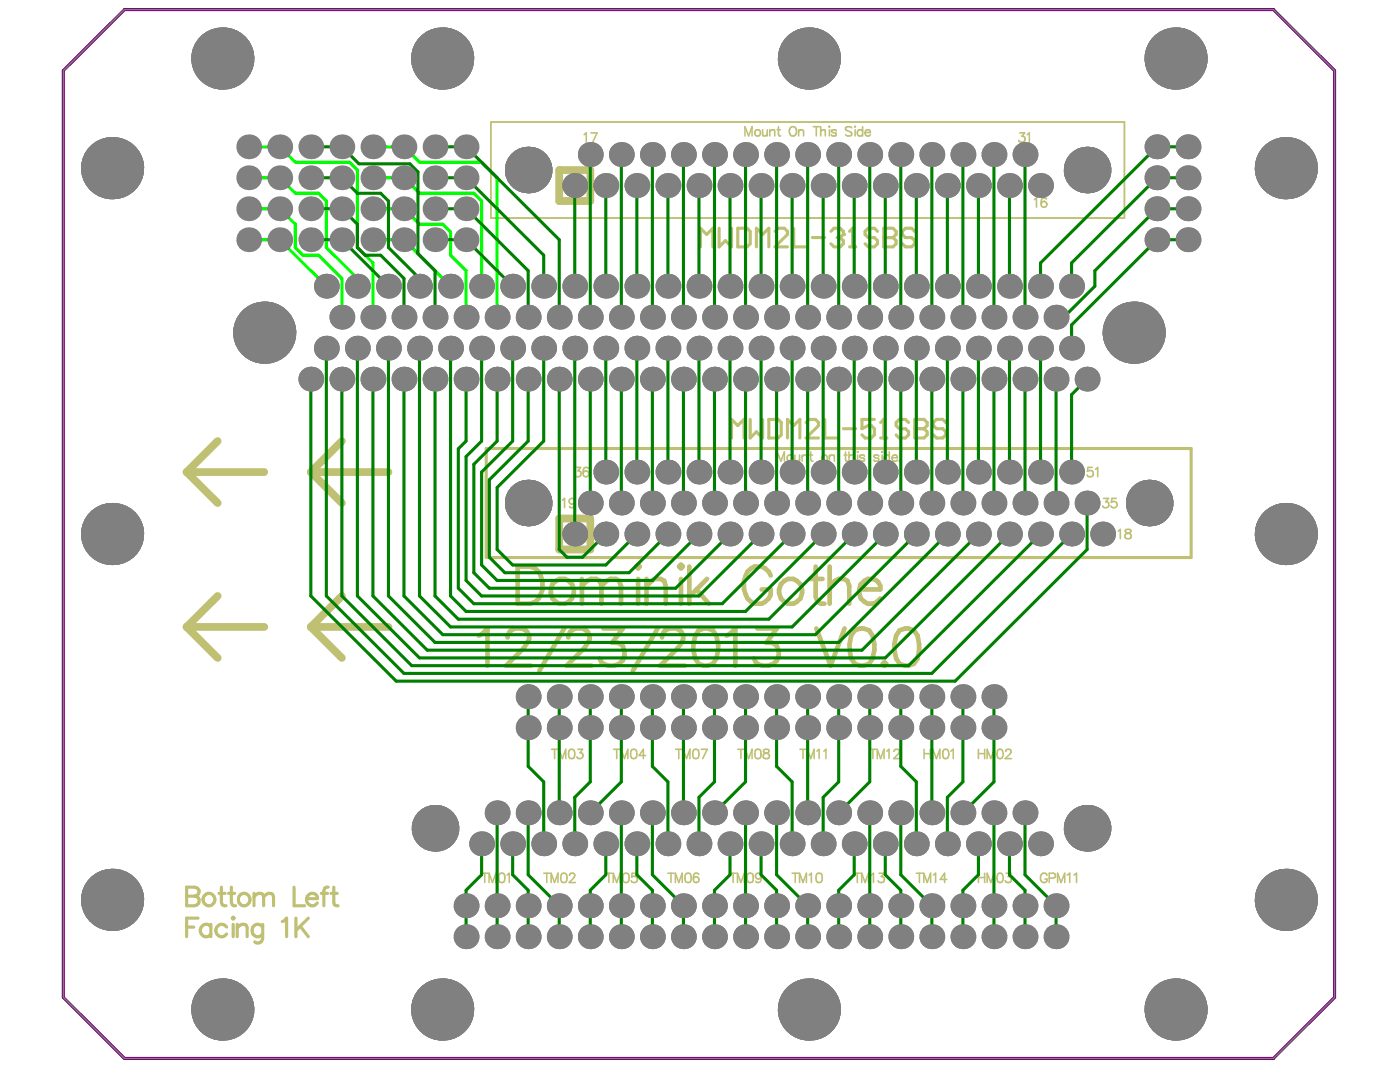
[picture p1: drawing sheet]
<svg xmlns="http://www.w3.org/2000/svg" width="269mm" height="206mm" viewBox="0 0 269 206" stroke-linecap="round" stroke-linejoin="round" font-family="sans-serif">
<path d="M12.2 13.6l11.7-11.8h220.6l11.8 11.8v177.9l-11.8 11.7h-220.6l-11.7-11.7z" fill="none" stroke="#808080" stroke-width=".19"/>
<path d="M12.2 13.6l11.7-11.8h220.6l11.8 11.8v177.9l-11.8 11.7h-220.6l-11.7-11.7z" fill="none" stroke="#800080" stroke-width=".6"/>
<g fill="none" stroke="#c0c073" stroke-width=".6">
<path d="M46.3 32.6h2.9v3h-2.9zM58.2 32.6h3v3h-3zM70.1 32.6h3v3h-3zM82 32.6h3v3h-3zM220.7 38.6h2.9v3h-2.9zM220.7 32.6h2.9v3h-2.9zM46.3 44.5h2.9v3h-2.9zM58.2 44.5h3v3h-3zM70.1 44.5h3v3h-3zM82 44.5h3v3h-3zM93.4 86.1h135.3v21h-135.3zM140.5 84.1v-3.6l1.2 1.2 1.2-1.2v3.6"/>
<path d="M144 80.5v3.6l1.2-1.2 1.2 1.2v-3.6M147.6 80.5h1.8l.6 .6v2.4l-.6 .6h-1.8zM151.2 84.1v-3.6l1.2 1.2 1.2-1.2v3.6M154.8 81.1l.6-.6h1.2l.6 .6v.6l-2.4 2.4h2.4M158.4 80.5v3.6h2.3M161.9 82.3h2.4M167.9 80.5h-2.4v1.8l1.2-.6h.6l.6 .6v1.2l-.6 .6h-1.2l-.6-.6M169.1 84.1h1.2M169.7 80.5v3.6M105.9 138.2h3v3h-3zM117.8 132.3h3v2.9h-3zM129.7 138.2h3v3h-3z"/>
<path d="M141.7 132.3h2.9v2.9h-2.9zM153.6 138.2h3v3h-3zM165.5 132.3h3v2.9h-3zM177.4 138.2h3v3h-3zM189.4 132.3h2.9v2.9h-2.9zM94 172.4h2.9v3h-2.9zM105.9 178.4h3v2.9h-3zM117.8 172.4h3v3h-3zM129.7 178.4h3v2.9h-3zM141.7 172.4h2.9v3h-2.9zM153.6 178.4h3v2.9h-3zM165.5 172.4h3v3h-3z"/>
<path d="M177.4 178.4h3v2.9h-3zM189.4 172.4h2.9v3h-2.9zM201.3 178.4h3v2.9h-3z"/>
</g>
<g fill="none" stroke="#c0c073" stroke-width="1.5">
<path d="M107.4 32.6h5.9v6h-5.9zM35.8 90.6l6 6M35.8 90.6h14.9M41.8 84.7l-6 5.9M59.7 90.6h14.9M59.7 90.6l5.9 6M65.6 84.7l-5.9 5.9M107.4 99.6h5.9v5.9h-5.9zM41.8 114.4l-6 6M65.6 114.4l-5.9 6M35.8 120.4l6 5.9M35.8 120.4h14.9"/>
<path d="M59.7 120.4h14.9M59.7 120.4l5.9 5.9"/>
</g>
<path d="M94.3 23.4h121.6v18.5h-121.6z" fill="none" stroke="#c0c073" stroke-width=".36"/>
<g fill="none" stroke="#c0c073" stroke-width=".3">
<path d="M112.1 25.9l.5-.4v1.8M113.5 25.5h1.2l-.9 1.8M195.8 25.5h1l-.6 .7a.61 .61 0 0 1 .6 .8 .61 .61 0 0 1-1 .2l-.2-.3M197.2 25.9l.4-.4v1.8M108 96.1l.4-.4v1.8M110.4 96.3a.89 .89 0 0 1-.7 1.2l-.4-.3M110.5 89.7h1l-.5 .7a.61 .61 0 0 1 .5 .8 .61 .61 0 0 1-1 .3l-.1-.3M113 90a.6 .6 0 0 0-.8-.2l-.2 .3v.8M149.2 88.6v-1.8l.7 1.8 .7-1.8v1.8M152.6 87.4l.1 1.1h.6l.2-.3M153.5 87.4v1.2M154 87.7l.4-.3h.5l.1 1.2"/>
<path d="M154 87.4v1.2M155.4 87.4h.6M155.7 86.8v1.4l.1 .3 .3 .1M159.3 87.7l.4-.3h.4l.1 1.2M159.3 87.4v1.2M162.1 87.4h.5M162.4 86.8v1.7l.4 .1M163 87.7l.2-.3h.6l.2 1.2M163 86.8v1.8M164.6 86.8h.1zM164.7 87.4v1.2M166 87.6a.51 .51 0 0 0-.9 0l.2 .3 .4 .1a.34 .34 0 0 1 .2 .5 .6 .6 0 0 1-.8-.2"/>
<path d="M168.7 87.6a.58 .58 0 0 0-.9 0 .89 .89 0 0 0 .9 .4v.3a.58 .58 0 0 1-.9 0M169.3 86.8h.1zM169.4 87.4v1.2M170.8 87.6a.51 .51 0 0 0-.9 0 .57 .57 0 0 0 0 .8 .57 .57 0 0 0 .9-.1M170.8 86.8v1.8M171.2 87.9a.59 .59 0 0 0 .4 .6 .59 .59 0 0 0 .7-.2M171.4 87.6a.51 .51 0 0 1 .6-.2 .51 .51 0 0 1 .3 .5h-1.1zM172.7 88.4l.1 .1-.1 .1zM209.8 89.7h-.9l-.1 .8a.63 .63 0 0 1 1 0 .63 .63 0 0 1-.1 .9 .63 .63 0 0 1-1-.2M210.3 90.1l.5-.4v1.8M211.9 95.7h1l-.6 .6a.61 .61 0 0 1 .6 .9 .61 .61 0 0 1-1 .2l-.2-.3M214.3 95.7h-.8l-.1 .8a.63 .63 0 0 1 .9-.1 .63 .63 0 0 1 0 1 .63 .63 0 0 1-1-.3"/>
<path d="M214.7 102l.4-.4v1.8M216.2 101.7l-.1 .4 .3 .2a.78 .78 0 0 1 .8 .5 .44 .44 0 0 1-.4 .6h-.4a.51 .51 0 0 1-.4-.4 .51 .51 0 0 1 .2-.5l.8-.3 .1-.3a.77 .77 0 0 0-.9-.2zM105.9 143.9h1.2M106.5 143.9v1.8M107.3 145.7v-1.8l.7 1.8 .6-1.8v1.8M109.4 143.9a.67 .67 0 0 1 .9 .3 1.72 1.72 0 0 1-.2 1.4 .67 .67 0 0 1-.9-.3 1.72 1.72 0 0 1 .2-1.4zM111 143.9h.9l-.5 .6a.61 .61 0 0 1 .5 .9 .61 .61 0 0 1-.9 .2l-.2-.3M117.8 143.9h1.2M118.4 143.9v1.8M119.2 145.7v-1.8l.7 1.8 .7-1.8v1.8M121.3 143.9a.67 .67 0 0 1 .9 .3 1.72 1.72 0 0 1-.2 1.4 .67 .67 0 0 1-.8-.3 1.72 1.72 0 0 1 .1-1.4zM124 145.1h-1.3l.8-1.2v1.8"/>
<path d="M129.7 143.9h1.2M130.3 143.9v1.8M131.2 145.7v-1.8l.6 1.8 .7-1.8v1.8M133.3 143.9a.67 .67 0 0 1 .8 .3 1.72 1.72 0 0 1-.1 1.4 .67 .67 0 0 1-.9-.3 1.72 1.72 0 0 1 .2-1.4zM134.6 143.9h1.2l-.9 1.8M141.7 143.9h1.2M142.3 143.9v1.8M143.1 145.7v-1.8l.6 1.8 .7-1.8v1.8M145.2 143.9a.67 .67 0 0 1 .9 .3 1.72 1.72 0 0 1-.2 1.4 .67 .67 0 0 1-.9-.3 1.72 1.72 0 0 1 .2-1.4zM146.7 143.9l-.1 .4 .2 .2a.81 .81 0 0 1 .9 .8 .62 .62 0 0 1-.7 .4 .62 .62 0 0 1-.4-.6l.2-.4 .8-.2v-.4a.65 .65 0 0 0-.9-.2zM153.6 143.9h1.2M154.2 143.9v1.8"/>
<path d="M155 145.7v-1.8l.7 1.8 .6-1.8v1.8M156.9 144.2l.4-.3v1.8M158.2 144.2l.4-.3v1.8M167 143.9h1.2M167.6 143.9v1.8M168.4 145.7v-1.8l.7 1.8 .6-1.8v1.8M170.3 144.2l.4-.3v1.8M171.7 144.3l.1-.4h.6h.1l.2 .5-1.1 1.3h1.2M177.4 144.7h1.2M177.4 143.9v1.8M178.6 143.9v1.8M179.1 145.7v-1.8l.7 1.8 .7-1.8v1.8"/>
<path d="M181.3 143.9a.59 .59 0 0 1 .8 .3 .9 .9 0 0 1-.6 1.5 .98 .98 0 0 1-.4-1.5zM182.6 144.2l.4-.3v1.8M187.9 143.9v1.8M187.9 144.7h1.2M189.1 143.9v1.8M189.5 145.7v-1.8l.8 1.8 .6-1.8v1.8M191.7 143.9a.59 .59 0 0 1 .8 .3 .9 .9 0 0 1-.6 1.5 .98 .98 0 0 1-.4-1.5zM193.1 144.3a.51 .51 0 0 1 .6-.4 .51 .51 0 0 1 .4 .5l-.2 .4-.9 .9h1.2M92.5 167.7h1.2M93.1 167.7v1.7M93.9 169.4v-1.7l.7 1.7 .6-1.7v1.7M96 167.7a.67 .67 0 0 1 .9 .3 1.72 1.72 0 0 1-.2 1.4 .67 .67 0 0 1-.9-.3 1.72 1.72 0 0 1 .2-1.4z"/>
<path d="M97.4 168l.4-.3v1.7M104.4 167.7h1.2M105 167.7v1.7M105.8 169.4v-1.7l.7 1.7 .6-1.7v1.7M107.9 167.7a.67 .67 0 0 1 .9 .3 1.72 1.72 0 0 1-.2 1.4 .67 .67 0 0 1-.9-.3 1.72 1.72 0 0 1 .2-1.4zM109.3 168.1l.2-.4h.6l.2 .1 .1 .4-1.1 1.2h1.2M116.3 167.7h1.2M116.9 167.7v1.7M117.8 169.4v-1.7l.6 1.7 .7-1.7v1.7M119.8 167.7a.67 .67 0 0 1 .9 .3 1.72 1.72 0 0 1-.1 1.4 .67 .67 0 0 1-.9-.3 1.72 1.72 0 0 1 .1-1.4zM122.2 167.7h-.8l-.1 .7a.63 .63 0 0 1 .9 0 .63 .63 0 0 1-.1 .9 .63 .63 0 0 1-.9-.2M128.2 167.7h1.2"/>
<path d="M128.8 167.7v1.7M129.7 169.4v-1.7l.6 1.7 .7-1.7v1.7M131.8 167.7a.67 .67 0 0 1 .9 .3 1.72 1.72 0 0 1-.2 1.4 .67 .67 0 0 1-.9-.3 1.72 1.72 0 0 1 .2-1.4zM134.1 167.9a.6 .6 0 0 0-.7-.2l-.2 .3-.1 .9M140.2 167.7h1.2M140.8 167.7v1.7M141.6 169.4v-1.7l.7 1.7 .6-1.7v1.7M143.7 167.7a.67 .67 0 0 1 .9 .3 1.72 1.72 0 0 1-.2 1.4 .67 .67 0 0 1-.9-.3 1.72 1.72 0 0 1 .2-1.4zM146.1 168.3a.83 .83 0 0 1-.6 1.1l-.4-.2M152.1 167.7h1.2M152.7 167.7v1.7M153.5 169.4v-1.7l.7 1.7 .6-1.7v1.7"/>
<path d="M155.4 168l.4-.3v1.7M156.9 167.7a.67 .67 0 0 1 .9 .3 1.72 1.72 0 0 1-.2 1.4 .67 .67 0 0 1-.9-.3 1.72 1.72 0 0 1 .2-1.4zM164 167.7h1.2M164.6 167.7v1.7M165.5 169.4v-1.7l.6 1.7 .7-1.7v1.7M167.3 168l.4-.3v1.7M168.8 167.7h.9l-.5 .6a.61 .61 0 0 1 .6 .8 .61 .61 0 0 1-1 .3l-.2-.3M175.9 167.7h1.2M176.5 167.7v1.7M177.4 169.4v-1.7l.6 1.7 .7-1.7v1.7M179.2 168l.4-.3v1.7M181.8 168.9h-1.3l.9-1.2v1.7"/>
<path d="M187.9 167.7v1.7M187.9 168.5h1.2M189.1 167.7v1.7M189.5 169.4v-1.7l.8 1.7 .6-1.7v1.7M191.7 167.7a.59 .59 0 0 1 .8 .3 .9 .9 0 0 1-.6 1.4 .98 .98 0 0 1-.4-1.4zM193.2 167.7h.9l-.5 .6a.61 .61 0 0 1 .6 .6 .61 .61 0 0 1-.5 .6 .61 .61 0 0 1-.7-.4M201 168.1a.65 .65 0 0 0-.7-.4 .65 .65 0 0 0-.5 .6 .9 .9 0 0 0 .5 1.1 .55 .55 0 0 0 .7-.6h-.4M201.5 168.6h.7l.4-.2 .1-.1a.44 .44 0 0 0-.5-.6h-.7v1.7M203.1 169.4v-1.7l.6 1.7 .7-1.7v1.7M204.9 168l.5-.3v1.7M206.2 168l.5-.3v1.7"/>
<circle cx="109.8" cy="96.2" r=".57"/>
<circle cx="112.5" cy="91" r=".55"/>
<circle cx="151.7" cy="88" r=".6"/>
<circle cx="158.3" cy="88" r=".61"/>
<circle cx="133.7" cy="168.9" r=".55"/>
<circle cx="145.6" cy="168.2" r=".55"/>
</g>
<circle cx="169.7" cy="80.5" r=".3" fill="#c0c073"/>
<path d="M169.7 80.5l-.6 .6M174.5 81.1l-.6-.6h-1.2l-.6 .6v.6l.6 .6h1.2l.6 .6v.6l-.6 .6h-1.2l-.6-.6M175.6 80.5v3.6h1.8l.6-.6v-.6l-.6-.6h-1.8" fill="none" stroke="#c0c073" stroke-width=".6"/>
<circle cx="175.6" cy="82.3" r=".3" fill="#c0c073"/>
<path d="M134.5 47.4v-3.6l1.2 1.2 1.2-1.2v3.6M138.1 43.8v3.6l1.2-1.2 1.2 1.2v-3.6M141.7 43.8h1.8l.5 .6v2.4l-.5 .6h-1.8zM145.2 47.4v-3.6l1.2 1.2 1.2-1.2v3.6M148.8 44.4l.6-.6h1.2l.6 .6v.6l-2.4 2.4h2.4M152.4 43.8v3.6h2.4M156 45.6h2.4M159.5 44.4l.6-.6h1.2l.6 .6v.6M175.6 80.5h1.8l.6 .6v.6l-.6 .6h-1.8M181.6 81.1l-.6-.6h-1.2l-.6 .6v.6l.6 .6h1.2l.6 .6v.6l-.6 .6h-1.2l-.6-.6" fill="none" stroke="#c0c073" stroke-width=".6"/>
<g fill="none" stroke="#c0c073" stroke-width=".3">
<path d="M198.6 38.4l.4-.4v1.8M200.9 38.2a.6 .6 0 0 0-.7-.1l-.2 .3-.1 .8"/>
<circle cx="200.5" cy="39.2" r=".55"/>
</g>
<circle cx="161.9" cy="45" r=".3" fill="#c0c073"/>
<path d="M160.7 45.6h.6M161.3 45.6l.6 .6v.6l-.6 .6h-1.2l-.6-.6M161.9 45l-.6 .6M163.1 47.4h1.2M163.7 43.8v3.6" fill="none" stroke="#c0c073" stroke-width=".6"/>
<circle cx="163.7" cy="43.8" r=".3" fill="#c0c073"/>
<path d="M163.7 43.8l-.6 .6M168.5 44.4l-.6-.6h-1.2l-.6 .6v.6l.6 .6h1.2l.6 .6v.6l-.6 .6h-1.2l-.6-.6M169.7 43.8v3.6h1.8l.6-.6v-.6l-.6-.6h-1.8" fill="none" stroke="#c0c073" stroke-width=".6"/>
<circle cx="169.7" cy="45.6" r=".3" fill="#c0c073"/>
<g fill="none" stroke="#c0c073" stroke-width=".6">
<path d="M169.7 43.8h1.8l.6 .6v.6l-.6 .6h-1.8M175.6 44.4l-.5-.6h-1.2l-.6 .6v.6l.6 .6h1.2l.5 .6v.6l-.5 .6h-1.2l-.6-.6M35.8 170.3h1.6a.86 .86 0 0 1 .6 1.4l-.6 .4 .5 .1a.95 .95 0 0 1 .3 1 .95 .95 0 0 1-.8 .7h-1.6zM35.8 178h1.4M35.8 172.1h1.6M38 176.3h-2.2v3.6M40.5 177.5v2.4M40.5 178a1.15 1.15 0 0 0-1.8-.1 1.15 1.15 0 0 0 .3 1.8 .98 .98 0 0 0 1.5-.4M42 171.5h1.2M42.5 170.3v3l.2 .4 .7 .2M43.5 178a1.15 1.15 0 0 0-1.7-.2 1.15 1.15 0 0 0 0 1.7 1.15 1.15 0 0 0 1.7-.2M43.9 171.5h1.2"/>
<path d="M44.4 170.3v3l.2 .4 .7 .2M44.6 176.3l.2-.2 .2 .2-.2 .2zM44.8 177.5v2.4M45.6 178.1l.8-.6h.5l.4 .2 .2 .4v1.8M45.6 177.5v2.4M45.9 172.1a1.15 1.15 0 0 1 1.7-.2 1.15 1.15 0 0 1 0 1.7 1.15 1.15 0 0 1-1.7-.2l-.1-.5zM48.8 172.2l.8-.7h.5l.3 .2 .2 .5M48.8 171.5v2.4M50.4 178a1.18 1.18 0 0 0-2 .3 1.18 1.18 0 0 0 1.3 1.6l.7-.6M50.4 177.5v2.7a.96 .96 0 0 1-1.5 .7M50.6 172.2l.9-.7h.5l.3 .2 .2 .5v1.7M50.6 172.2v1.7"/>
<path d="M54.2 176.9l.4-.1 .4-.5v3.6M56.5 170.3v3.6h2M56.8 176.3v3.6M57.7 177.8l1.5 2.1M58.8 172.5a1.15 1.15 0 0 0 .7 1.3 1.15 1.15 0 0 0 1.4-.4M59 172.1a1 1 0 0 1 1.2-.6 1 1 0 0 1 .7 1h-2.1zM59.2 176.3l-2.4 2.4M61.7 171.5h1.2M63 170.3l-.6 .2-.2 .5v2.9M63.6 171.5h1.1M64.1 170.3v3l.1 .4 .7 .2"/>
<circle cx="40.1" cy="172.7" r="1.18"/>
</g>
<g fill="none" stroke="#c0c073" stroke-width=".3">
<path d="M143 26.1v-1.8l.7 1.8 .7-1.8v1.8M146.4 24.9l.1 1.1h.6l.2-.3M147.3 24.9v1.2M147.8 25.3l.4-.4 .5 .1 .1 1.1M147.8 24.9v1.2M149.2 24.9h.6M149.5 24.3v1.4l.1 .3 .3 .1M151.7 24.6a.67 .67 0 0 1 .8-.3 .67 .67 0 0 1 .4 .7 .9 .9 0 0 1-.5 1.1 .67 .67 0 0 1-.8-.6zM153.3 25.3l.3-.3h.6l.1 1.1M153.3 24.9v1.2M156.2 24.3h1.1M156.7 24.3v1.8"/>
<path d="M157.6 25.3l.2-.3h.6l.1 1.1M157.6 24.3v1.8M159.1 24.3h.2zM159.3 24.9v1.2M160.6 25.2a.58 .58 0 0 0-1 0 .89 .89 0 0 0 .9 .4l.1 .3a.58 .58 0 0 1-1 0M163.5 24.6a.68 .68 0 0 0-1.1 .1l.3 .4 .7 .2 .1 .6a.82 .82 0 0 1-1.1 0M164.1 24.3h.2zM164.2 24.9v1.2M165.6 25.2a.57 .57 0 0 0-.8-.1 .57 .57 0 0 0 0 .8 .57 .57 0 0 0 .8 0M165.6 24.3v1.8M166.1 25.5v.1a.55 .55 0 0 0 .4 .5 .55 .55 0 0 0 .6-.2M166.2 25.2a.51 .51 0 0 1 .6-.3 .51 .51 0 0 1 .3 .6h-1z"/>
<circle cx="145.5" cy="25.5" r=".6"/>
</g>
<g fill="none" stroke="#c0c073" stroke-width=".89">
<path d="M99.4 108.8h2.4a3.1 3.1 0 0 1 2.4 2.7 4.4 4.4 0 0 1-1.4 4.1l-1 .3h-2.4zM106.1 112.2a2.32 2.32 0 0 1 3.2-.6 2.32 2.32 0 0 1 .5 3.3 2.23 2.23 0 0 1-2.7 .9 2.23 2.23 0 0 1-1.3-2.6zM111.7 112.5l1-1 .8-.3h1l.6 .3 .4 1M111.7 111.2v4.7M115.5 112.5l1-1 .7-.3h1l.7 .3 .3 1v3.4M115.5 112.5v3.4M122.2 108.8l.3-.4 .3 .4-.3 .3zM122.5 111.2v4.7M124.1 112.5l1-1 .7-.3h1l.7 .3 .3 1v3.4M124.1 111.2v4.7M130.4 108.8l.4-.4 .3 .4-.3 .3zM130.8 111.2v4.7"/>
<path d="M132.4 108.8v7.1M133.7 113.2l2.4 2.7M135.8 111.2l-3.4 3.3M148 110.5a2.47 2.47 0 0 0-2.4-1.8 2.47 2.47 0 0 0-2.4 1.8 4.2 4.2 0 0 0 1 5.1 2.44 2.44 0 0 0 2.7 0 2.44 2.44 0 0 0 1.1-2.4h-1.7M149.9 112.2a2.23 2.23 0 0 1 2.8-.9 2.23 2.23 0 0 1 1.3 2.6 2.24 2.24 0 0 1-2.6 2 2.24 2.24 0 0 1-1.8-2.7zM155.6 111.2h2.3M156.6 108.8v5.7l.3 1.1 .7 .3h.7M159.3 112.5l1-1 .7-.3h1.1l.6 .3 .4 1v3.4M159.3 108.8v7.1M165 113.2a2.24 2.24 0 0 0 1.3 2.5 2.24 2.24 0 0 0 2.7-.8M165.3 112.2a2.1 2.1 0 0 1 3.4-.4l.3 .7v.7h-4zM91.9 122l.7-.3 1-1v7.1"/>
<path d="M97.5 122.4a1.76 1.76 0 0 1 1.4-1.7h1.3a1.74 1.74 0 0 1 1 2.7l-.6 1-3.4 3.4h4.8M108.3 120.7l-4.7 8.1M109.1 122.4a1.76 1.76 0 0 1 1.4-1.7h1.4a1.74 1.74 0 0 1 1 2.7l-.7 1-3.4 3.4h4.8M115.8 120.7h3.8l-2.1 2.7a1.89 1.89 0 0 1 2.4 2.4 2.57 2.57 0 0 1-4.1 1.7l-.3-.3-.4-.8M126.3 120.7l-4.8 8.1M127.1 122.4a1.76 1.76 0 0 1 1.4-1.7h1.4a1.74 1.74 0 0 1 1 2.7l-.7 1-3.4 3.4h4.7M134.1 121l1.1-.3h.7l1 .3a5.5 5.5 0 0 1 0 6.5l-1 .3h-.7l-1.1-.3a5.5 5.5 0 0 1 0-6.5zM139.5 122l.7-.3 1-1v7.1M145.4 120.7h3.8l-2.1 2.7a1.93 1.93 0 0 1 2.4 2.4 2.66 2.66 0 0 1-4.4 1.4l-.3-.8M156.7 120.7l2.8 7.1 2.7-7.1M164.1 121l1.1-.3h.6l1.1 .3a5.5 5.5 0 0 1 0 6.5 2.35 2.35 0 0 1-3.5-1.1l-.3-1.6v-1.1l.3-1.7zM169.5 127.5l.3-.3 .4 .3-.4 .3z"/>
<path d="M172.7 121a2.35 2.35 0 0 1 3.5 1l.3 1.7v1.1l-.3 1.6a2.22 2.22 0 0 1-2.1 1.4 2.22 2.22 0 0 1-2-1.4 5.8 5.8 0 0 1 .6-5.4z"/>
</g>
<path d="M12.2 13.6l11.7-11.8h220.6l11.8 11.8v177.9l-11.8 11.7h-220.6l-11.7-11.7z" fill="none" stroke="#808080" stroke-width=".19"/>
<path d="M77.6 60.9h.7" fill="none" stroke="#00f" stroke-width=".36"/>
<g fill="#808080">
<circle cx="246.9" cy="172.8" r="6"/>
<circle cx="225.7" cy="193.8" r="6"/>
<circle cx="222.2" cy="40.1" r="2.38"/>
<circle cx="222.2" cy="46" r="2.38"/>
<circle cx="222.2" cy="34.1" r="2.38"/>
<circle cx="228.1" cy="40.1" r="2.38"/>
<circle cx="228.1" cy="46" r="2.38"/>
<circle cx="228.1" cy="34.1" r="2.38"/>
<circle cx="222.2" cy="28.2" r="2.38"/>
<circle cx="228.1" cy="28.2" r="2.38"/>
<circle cx="202.8" cy="179.9" r="2.38"/>
<circle cx="202.8" cy="173.9" r="2.38"/>
<circle cx="208.7" cy="159" r="4.5"/>
<circle cx="202.8" cy="96.6" r="2.38"/>
<circle cx="208.7" cy="96.6" r="2.38"/>
<circle cx="205.8" cy="102.5" r="2.38"/>
<circle cx="211.7" cy="102.5" r="2.38"/>
<circle cx="208.7" cy="72.8" r="2.38"/>
<circle cx="202.8" cy="72.8" r="2.38"/>
<circle cx="205.8" cy="55" r="2.38"/>
<circle cx="202.8" cy="60.9" r="2.38"/>
<circle cx="190.9" cy="173.9" r="2.38"/>
<circle cx="184.9" cy="173.9" r="2.38"/>
<circle cx="190.9" cy="179.9" r="2.38"/>
<circle cx="184.9" cy="179.9" r="2.38"/>
<circle cx="190.9" cy="156.1" r="2.38"/>
<circle cx="184.9" cy="156.1" r="2.38"/>
<circle cx="190.9" cy="133.8" r="2.38"/>
<circle cx="184.9" cy="133.8" r="2.38"/>
<circle cx="190.9" cy="139.7" r="2.38"/>
<circle cx="184.9" cy="139.7" r="2.38"/>
<circle cx="184.9" cy="96.6" r="2.38"/>
<circle cx="190.9" cy="96.6" r="2.38"/>
<circle cx="187.9" cy="102.5" r="2.38"/>
<circle cx="193.8" cy="102.5" r="2.38"/>
<circle cx="190.9" cy="72.8" r="2.38"/>
<circle cx="184.9" cy="72.8" r="2.38"/>
<circle cx="193.8" cy="55" r="2.38"/>
<circle cx="187.9" cy="55" r="2.38"/>
<circle cx="190.9" cy="60.9" r="2.38"/>
<circle cx="184.9" cy="60.9" r="2.38"/>
<circle cx="187.9" cy="35.6" r="2.38"/>
<circle cx="193.8" cy="35.6" r="2.38"/>
<circle cx="167" cy="173.9" r="2.38"/>
<circle cx="173" cy="179.9" r="2.38"/>
<circle cx="173" cy="173.9" r="2.38"/>
<circle cx="167" cy="179.9" r="2.38"/>
<circle cx="173" cy="156.1" r="2.38"/>
<circle cx="167" cy="156.1" r="2.38"/>
<circle cx="173" cy="139.7" r="2.38"/>
<circle cx="167" cy="133.8" r="2.38"/>
<circle cx="173" cy="133.8" r="2.38"/>
<circle cx="167" cy="139.7" r="2.38"/>
<circle cx="167" cy="96.6" r="2.38"/>
<circle cx="173" cy="96.6" r="2.38"/>
<circle cx="164" cy="102.5" r="2.38"/>
<circle cx="170" cy="102.5" r="2.38"/>
<circle cx="175.9" cy="102.5" r="2.38"/>
<circle cx="173" cy="72.8" r="2.38"/>
<circle cx="167" cy="72.8" r="2.38"/>
<circle cx="175.9" cy="55" r="2.38"/>
<circle cx="170" cy="55" r="2.38"/>
<circle cx="164" cy="55" r="2.38"/>
<circle cx="173" cy="60.9" r="2.38"/>
<circle cx="167" cy="60.9" r="2.38"/>
<circle cx="164" cy="35.6" r="2.38"/>
<circle cx="170" cy="35.6" r="2.38"/>
<circle cx="175.9" cy="35.6" r="2.38"/>
<circle cx="155.1" cy="179.9" r="2.38"/>
<circle cx="149.1" cy="179.9" r="2.38"/>
<circle cx="155.1" cy="173.9" r="2.38"/>
<circle cx="149.1" cy="173.9" r="2.38"/>
<circle cx="155.1" cy="156.1" r="2.38"/>
<circle cx="149.1" cy="156.1" r="2.38"/>
<circle cx="155.1" cy="139.7" r="2.38"/>
<circle cx="149.1" cy="139.7" r="2.38"/>
<circle cx="155.1" cy="133.8" r="2.38"/>
<circle cx="149.1" cy="133.8" r="2.38"/>
<circle cx="146.1" cy="102.5" r="2.38"/>
<circle cx="152.1" cy="102.5" r="2.38"/>
<circle cx="149.1" cy="96.6" r="2.38"/>
<circle cx="155.1" cy="96.6" r="2.38"/>
<circle cx="155.1" cy="72.8" r="2.38"/>
<circle cx="149.1" cy="72.8" r="2.38"/>
<circle cx="152.1" cy="55" r="2.38"/>
<circle cx="146.1" cy="55" r="2.38"/>
<circle cx="155.1" cy="60.9" r="2.38"/>
<circle cx="149.1" cy="60.9" r="2.38"/>
<circle cx="146.1" cy="35.6" r="2.38"/>
<circle cx="152.1" cy="35.6" r="2.38"/>
<circle cx="131.2" cy="179.9" r="2.38"/>
<circle cx="125.3" cy="179.9" r="2.38"/>
<circle cx="137.2" cy="173.9" r="2.38"/>
<circle cx="137.2" cy="179.9" r="2.38"/>
<circle cx="131.2" cy="173.9" r="2.38"/>
<circle cx="125.3" cy="173.9" r="2.38"/>
<circle cx="137.2" cy="156.1" r="2.38"/>
<circle cx="131.2" cy="156.1" r="2.38"/>
<circle cx="125.3" cy="156.1" r="2.38"/>
<circle cx="131.2" cy="139.7" r="2.38"/>
<circle cx="125.3" cy="139.7" r="2.38"/>
<circle cx="137.2" cy="133.8" r="2.38"/>
<circle cx="137.2" cy="139.7" r="2.38"/>
<circle cx="131.2" cy="133.8" r="2.38"/>
<circle cx="125.3" cy="133.8" r="2.38"/>
<circle cx="128.2" cy="102.5" r="2.38"/>
<circle cx="134.2" cy="102.5" r="2.38"/>
<circle cx="125.3" cy="96.6" r="2.38"/>
<circle cx="131.2" cy="96.6" r="2.38"/>
<circle cx="137.2" cy="96.6" r="2.38"/>
<circle cx="137.2" cy="72.8" r="2.38"/>
<circle cx="131.2" cy="72.8" r="2.38"/>
<circle cx="125.3" cy="72.8" r="2.38"/>
<circle cx="134.2" cy="55" r="2.38"/>
<circle cx="128.2" cy="55" r="2.38"/>
<circle cx="137.2" cy="60.9" r="2.38"/>
<circle cx="131.2" cy="60.9" r="2.38"/>
<circle cx="125.3" cy="60.9" r="2.38"/>
<circle cx="128.2" cy="35.6" r="2.38"/>
<circle cx="134.2" cy="35.6" r="2.38"/>
<circle cx="119.3" cy="173.9" r="2.38"/>
<circle cx="113.3" cy="173.9" r="2.38"/>
<circle cx="107.4" cy="179.9" r="2.38"/>
<circle cx="119.3" cy="179.9" r="2.38"/>
<circle cx="113.3" cy="179.9" r="2.38"/>
<circle cx="107.4" cy="173.9" r="2.38"/>
<circle cx="119.3" cy="156.1" r="2.38"/>
<circle cx="113.3" cy="156.1" r="2.38"/>
<circle cx="107.4" cy="156.1" r="2.38"/>
<circle cx="107.4" cy="139.7" r="2.38"/>
<circle cx="119.3" cy="133.8" r="2.38"/>
<circle cx="113.3" cy="133.8" r="2.38"/>
<circle cx="119.3" cy="139.7" r="2.38"/>
<circle cx="113.3" cy="139.7" r="2.38"/>
<circle cx="107.4" cy="133.8" r="2.38"/>
<circle cx="110.4" cy="102.5" r="2.38"/>
<circle cx="116.3" cy="102.5" r="2.38"/>
<circle cx="113.3" cy="96.6" r="2.38"/>
<circle cx="119.3" cy="96.6" r="2.38"/>
<circle cx="119.3" cy="72.8" r="2.38"/>
<circle cx="113.3" cy="72.8" r="2.38"/>
<circle cx="107.4" cy="72.8" r="2.38"/>
<circle cx="116.3" cy="55" r="2.38"/>
<circle cx="110.4" cy="55" r="2.38"/>
<circle cx="119.3" cy="60.9" r="2.38"/>
<circle cx="113.3" cy="60.9" r="2.38"/>
<circle cx="107.4" cy="60.9" r="2.38"/>
<circle cx="110.4" cy="35.6" r="2.38"/>
<circle cx="116.3" cy="35.6" r="2.38"/>
<circle cx="95.5" cy="173.9" r="2.38"/>
<circle cx="89.5" cy="173.9" r="2.38"/>
<circle cx="95.5" cy="179.9" r="2.38"/>
<circle cx="89.5" cy="179.9" r="2.38"/>
<circle cx="95.5" cy="156.1" r="2.38"/>
<circle cx="95.5" cy="72.8" r="2.38"/>
<circle cx="89.5" cy="72.8" r="2.38"/>
<circle cx="98.4" cy="55" r="2.38"/>
<circle cx="92.5" cy="55" r="2.38"/>
<circle cx="95.5" cy="60.9" r="2.38"/>
<circle cx="89.5" cy="60.9" r="2.38"/>
<circle cx="89.5" cy="34.1" r="1.49"/>
<circle cx="89.5" cy="46" r="1.49"/>
<circle cx="89.5" cy="40.1" r="1.49"/>
<circle cx="89.5" cy="28.2" r="1.49"/>
<circle cx="77.6" cy="72.8" r="2.38"/>
<circle cx="71.6" cy="72.8" r="2.38"/>
<circle cx="80.5" cy="55" r="2.38"/>
<circle cx="74.6" cy="55" r="2.38"/>
<circle cx="68.6" cy="55" r="2.38"/>
<circle cx="77.6" cy="60.9" r="2.38"/>
<circle cx="71.6" cy="60.9" r="2.38"/>
<circle cx="71.6" cy="46" r="1.49"/>
<circle cx="71.6" cy="40.1" r="1.49"/>
<circle cx="77.6" cy="34.1" r="1.49"/>
<circle cx="71.6" cy="34.1" r="1.49"/>
<circle cx="77.6" cy="46" r="1.49"/>
<circle cx="77.6" cy="40.1" r="1.49"/>
<circle cx="77.6" cy="28.2" r="1.49"/>
<circle cx="71.6" cy="28.2" r="1.49"/>
<circle cx="59.7" cy="72.8" r="2.38"/>
<circle cx="59.7" cy="46" r="1.49"/>
<circle cx="59.7" cy="40.1" r="1.49"/>
<circle cx="53.7" cy="34.1" r="1.49"/>
<circle cx="59.7" cy="34.1" r="1.49"/>
<circle cx="53.7" cy="46" r="1.49"/>
<circle cx="53.7" cy="40.1" r="1.49"/>
<circle cx="53.7" cy="28.2" r="1.49"/>
<circle cx="59.7" cy="28.2" r="1.49"/>
<circle cx="246.9" cy="102.5" r="6"/>
<circle cx="246.9" cy="32.3" r="6"/>
<circle cx="225.7" cy="11.2" r="6"/>
<circle cx="205.8" cy="90.6" r="2.38"/>
<circle cx="205.8" cy="66.8" r="2.38"/>
<circle cx="208.7" cy="32.6" r="4.5"/>
<circle cx="193.8" cy="162" r="2.38"/>
<circle cx="187.9" cy="162" r="2.38"/>
<circle cx="187.9" cy="90.6" r="2.38"/>
<circle cx="193.8" cy="90.6" r="2.38"/>
<circle cx="193.8" cy="66.8" r="2.38"/>
<circle cx="187.9" cy="66.8" r="2.38"/>
<circle cx="184.9" cy="29.7" r="2.38"/>
<circle cx="190.9" cy="29.7" r="2.38"/>
<circle cx="175.9" cy="162" r="2.38"/>
<circle cx="170" cy="162" r="2.38"/>
<circle cx="164" cy="162" r="2.38"/>
<circle cx="164" cy="90.6" r="2.38"/>
<circle cx="170" cy="90.6" r="2.38"/>
<circle cx="175.9" cy="90.6" r="2.38"/>
<circle cx="175.9" cy="66.8" r="2.38"/>
<circle cx="170" cy="66.8" r="2.38"/>
<circle cx="164" cy="66.8" r="2.38"/>
<circle cx="167" cy="29.7" r="2.38"/>
<circle cx="173" cy="29.7" r="2.38"/>
<circle cx="152.1" cy="162" r="2.38"/>
<circle cx="146.1" cy="162" r="2.38"/>
<circle cx="146.1" cy="90.6" r="2.38"/>
<circle cx="152.1" cy="90.6" r="2.38"/>
<circle cx="152.1" cy="66.8" r="2.38"/>
<circle cx="146.1" cy="66.8" r="2.38"/>
<circle cx="149.1" cy="29.7" r="2.38"/>
<circle cx="155.1" cy="29.7" r="2.38"/>
<circle cx="134.2" cy="162" r="2.38"/>
<circle cx="128.2" cy="162" r="2.38"/>
<circle cx="128.2" cy="90.6" r="2.38"/>
<circle cx="134.2" cy="90.6" r="2.38"/>
<circle cx="128.2" cy="66.8" r="2.38"/>
<circle cx="134.2" cy="66.8" r="2.38"/>
<circle cx="125.3" cy="29.7" r="2.38"/>
<circle cx="131.2" cy="29.7" r="2.38"/>
<circle cx="137.2" cy="29.7" r="2.38"/>
<circle cx="116.3" cy="162" r="2.38"/>
<circle cx="110.4" cy="162" r="2.38"/>
<circle cx="116.3" cy="90.6" r="2.38"/>
<circle cx="116.3" cy="66.8" r="2.38"/>
<circle cx="110.4" cy="66.8" r="2.38"/>
<circle cx="113.3" cy="29.7" r="2.38"/>
<circle cx="119.3" cy="29.7" r="2.38"/>
<circle cx="98.4" cy="162" r="2.38"/>
<circle cx="92.5" cy="162" r="2.38"/>
<circle cx="98.4" cy="66.8" r="2.38"/>
<circle cx="92.5" cy="66.8" r="2.38"/>
<circle cx="80.5" cy="66.8" r="2.38"/>
<circle cx="74.6" cy="66.8" r="2.38"/>
<circle cx="68.6" cy="66.8" r="2.38"/>
<circle cx="220.7" cy="96.6" r="4.5"/>
<circle cx="155.3" cy="193.8" r="6"/>
<circle cx="196.8" cy="179.9" r="2.38"/>
<circle cx="143.2" cy="173.9" r="2.38"/>
<circle cx="161" cy="173.9" r="2.38"/>
<circle cx="178.9" cy="179.9" r="2.38"/>
<circle cx="196.8" cy="173.9" r="2.38"/>
<circle cx="178.9" cy="173.9" r="2.38"/>
<circle cx="161" cy="179.9" r="2.38"/>
<circle cx="143.2" cy="179.9" r="2.38"/>
<circle cx="196.8" cy="156.1" r="2.38"/>
<circle cx="178.9" cy="156.1" r="2.38"/>
<circle cx="161" cy="156.1" r="2.38"/>
<circle cx="143.2" cy="156.1" r="2.38"/>
<circle cx="178.9" cy="139.7" r="2.38"/>
<circle cx="143.2" cy="133.8" r="2.38"/>
<circle cx="161" cy="133.8" r="2.38"/>
<circle cx="178.9" cy="133.8" r="2.38"/>
<circle cx="161" cy="139.7" r="2.38"/>
<circle cx="143.2" cy="139.7" r="2.38"/>
<circle cx="161" cy="96.6" r="2.38"/>
<circle cx="178.9" cy="96.6" r="2.38"/>
<circle cx="196.8" cy="96.6" r="2.38"/>
<circle cx="140.2" cy="102.5" r="2.38"/>
<circle cx="158.1" cy="102.5" r="2.38"/>
<circle cx="181.9" cy="102.5" r="2.38"/>
<circle cx="199.8" cy="102.5" r="2.38"/>
<circle cx="143.2" cy="96.6" r="2.38"/>
<circle cx="196.8" cy="72.8" r="2.38"/>
<circle cx="178.9" cy="72.8" r="2.38"/>
<circle cx="161" cy="72.8" r="2.38"/>
<circle cx="143.2" cy="72.8" r="2.38"/>
<circle cx="199.8" cy="55" r="2.38"/>
<circle cx="181.9" cy="55" r="2.38"/>
<circle cx="158.1" cy="55" r="2.38"/>
<circle cx="140.2" cy="55" r="2.38"/>
<circle cx="196.8" cy="60.9" r="2.38"/>
<circle cx="178.9" cy="60.9" r="2.38"/>
<circle cx="161" cy="60.9" r="2.38"/>
<circle cx="143.2" cy="60.9" r="2.38"/>
<circle cx="140.2" cy="35.6" r="2.38"/>
<circle cx="158.1" cy="35.6" r="2.38"/>
<circle cx="181.9" cy="35.6" r="2.38"/>
<circle cx="199.8" cy="35.6" r="2.38"/>
<circle cx="84.9" cy="193.8" r="6"/>
<circle cx="101.4" cy="179.9" r="2.38"/>
<circle cx="101.4" cy="173.9" r="2.38"/>
<circle cx="83.5" cy="159" r="4.5"/>
<circle cx="101.4" cy="156.1" r="2.38"/>
<circle cx="101.4" cy="139.7" r="2.38"/>
<circle cx="101.4" cy="133.8" r="2.38"/>
<circle cx="101.4" cy="96.6" r="4.5"/>
<circle cx="122.3" cy="102.5" r="2.38"/>
<circle cx="101.4" cy="72.8" r="2.38"/>
<circle cx="83.5" cy="72.8" r="2.38"/>
<circle cx="65.6" cy="72.8" r="2.38"/>
<circle cx="122.3" cy="55" r="2.38"/>
<circle cx="104.4" cy="55" r="2.38"/>
<circle cx="86.5" cy="55" r="2.38"/>
<circle cx="62.7" cy="55" r="2.38"/>
<circle cx="101.4" cy="60.9" r="2.38"/>
<circle cx="83.5" cy="60.9" r="2.38"/>
<circle cx="65.6" cy="60.9" r="2.38"/>
<circle cx="122.3" cy="35.6" r="2.38"/>
<circle cx="83.5" cy="46" r="1.49"/>
<circle cx="83.5" cy="40.1" r="1.49"/>
<circle cx="83.5" cy="34.1" r="1.49"/>
<circle cx="65.6" cy="34.1" r="1.49"/>
<circle cx="65.6" cy="46" r="1.49"/>
<circle cx="65.6" cy="40.1" r="1.49"/>
<circle cx="83.5" cy="28.2" r="1.49"/>
<circle cx="65.6" cy="28.2" r="1.49"/>
<circle cx="42.7" cy="193.8" r="6"/>
<circle cx="21.5" cy="172.8" r="6"/>
<circle cx="47.8" cy="46" r="1.49"/>
<circle cx="47.8" cy="40.1" r="1.49"/>
<circle cx="47.8" cy="34.1" r="1.49"/>
<circle cx="47.8" cy="28.2" r="1.49"/>
<circle cx="217.7" cy="63.9" r="6"/>
<circle cx="199.8" cy="162" r="2.38"/>
<circle cx="181.9" cy="162" r="2.38"/>
<circle cx="158.1" cy="162" r="2.38"/>
<circle cx="140.2" cy="162" r="2.38"/>
<circle cx="140.2" cy="90.6" r="2.38"/>
<circle cx="158.1" cy="90.6" r="2.38"/>
<circle cx="181.9" cy="90.6" r="2.38"/>
<circle cx="199.8" cy="90.6" r="2.38"/>
<circle cx="199.8" cy="66.8" r="2.38"/>
<circle cx="181.9" cy="66.8" r="2.38"/>
<circle cx="158.1" cy="66.8" r="2.38"/>
<circle cx="140.2" cy="66.8" r="2.38"/>
<circle cx="143.2" cy="29.7" r="2.38"/>
<circle cx="161" cy="29.7" r="2.38"/>
<circle cx="178.9" cy="29.7" r="2.38"/>
<circle cx="196.8" cy="29.7" r="2.38"/>
<circle cx="155.3" cy="11.2" r="6"/>
<circle cx="122.3" cy="162" r="2.38"/>
<circle cx="104.4" cy="162" r="2.38"/>
<circle cx="122.3" cy="90.6" r="2.38"/>
<circle cx="122.3" cy="66.8" r="2.38"/>
<circle cx="104.4" cy="66.8" r="2.38"/>
<circle cx="86.5" cy="66.8" r="2.38"/>
<circle cx="62.7" cy="66.8" r="2.38"/>
<circle cx="101.4" cy="32.6" r="4.5"/>
<circle cx="84.9" cy="11.2" r="6"/>
<circle cx="21.5" cy="102.5" r="6"/>
<circle cx="42.7" cy="11.2" r="6"/>
<circle cx="21.5" cy="32.3" r="6"/>
<circle cx="50.7" cy="63.9" r="6"/>
</g>
<path d="M77.6 34.1l2.9 3M68.6 53.5v1.5" fill="none" stroke="#0f0" stroke-width=".6"/>
<g fill="#0f0">
<circle cx="71.6" cy="46" r=".3"/>
<circle cx="71.6" cy="40.1" r=".3"/>
<circle cx="71.6" cy="34.1" r=".3"/>
<circle cx="71.6" cy="28.2" r=".3"/>
</g>
<path d="M47.8 34.1h5.9l3 3h4.5l1.5 1.5v8.9l5.9 6M47.8 28.2h5.9l3 3h10.4l1.5 1.4v14.9l3 3v10.4M71.6 28.2h6l2.9 3h12l3 2.9v26.8M71.6 34.1h6M80.5 37.1h10.5l1.5 1.5v16.4M47.8 40.1h5.9l3 3v4.4l1.5 1.5h3l4.4 4.5v7.4M47.8 46h5.9l9 9M71.6 40.1h6l2.9 3h4.5l1.5 1.4v4.5l3 3v8.9M71.6 46h6l8.9 9" fill="none" stroke="#0f0" stroke-width=".6"/>
<g fill="#808080">
<circle cx="246.9" cy="172.8" r="6"/>
<circle cx="225.7" cy="193.8" r="6"/>
<circle cx="222.2" cy="40.1" r="1.04"/>
<circle cx="222.2" cy="46" r="1.04"/>
<circle cx="222.2" cy="34.1" r="1.04"/>
<circle cx="228.1" cy="40.1" r="1.04"/>
<circle cx="228.1" cy="46" r="1.04"/>
<circle cx="228.1" cy="34.1" r="1.04"/>
<circle cx="222.2" cy="28.2" r="1.04"/>
<circle cx="228.1" cy="28.2" r="1.04"/>
<circle cx="202.8" cy="179.9" r="1.04"/>
<circle cx="202.8" cy="173.9" r="1.04"/>
<circle cx="208.7" cy="159" r="4.5"/>
<circle cx="202.8" cy="96.6" r="1.04"/>
<circle cx="208.7" cy="96.6" r="1.04"/>
<circle cx="205.8" cy="102.5" r="1.04"/>
<circle cx="211.7" cy="102.5" r="1.04"/>
<circle cx="208.7" cy="72.8" r="1.04"/>
<circle cx="202.8" cy="72.8" r="1.04"/>
<circle cx="205.8" cy="55" r="1.04"/>
<circle cx="202.8" cy="60.9" r="1.04"/>
<circle cx="190.9" cy="173.9" r="1.04"/>
<circle cx="184.9" cy="173.9" r="1.04"/>
<circle cx="190.9" cy="179.9" r="1.04"/>
<circle cx="184.9" cy="179.9" r="1.04"/>
<circle cx="190.9" cy="156.1" r="1.04"/>
<circle cx="184.9" cy="156.1" r="1.04"/>
<circle cx="190.9" cy="133.8" r="1.04"/>
<circle cx="184.9" cy="133.8" r="1.04"/>
<circle cx="190.9" cy="139.7" r="1.04"/>
<circle cx="184.9" cy="139.7" r="1.04"/>
<circle cx="184.9" cy="96.6" r="1.04"/>
<circle cx="190.9" cy="96.6" r="1.04"/>
<circle cx="187.9" cy="102.5" r="1.04"/>
<circle cx="193.8" cy="102.5" r="1.04"/>
<circle cx="190.9" cy="72.8" r="1.04"/>
<circle cx="184.9" cy="72.8" r="1.04"/>
<circle cx="193.8" cy="55" r="1.04"/>
<circle cx="187.9" cy="55" r="1.04"/>
<circle cx="190.9" cy="60.9" r="1.04"/>
<circle cx="184.9" cy="60.9" r="1.04"/>
<circle cx="187.9" cy="35.6" r="1.04"/>
<circle cx="193.8" cy="35.6" r="1.04"/>
<circle cx="167" cy="173.9" r="1.04"/>
<circle cx="173" cy="179.9" r="1.04"/>
<circle cx="173" cy="173.9" r="1.04"/>
<circle cx="167" cy="179.9" r="1.04"/>
<circle cx="173" cy="156.1" r="1.04"/>
<circle cx="167" cy="156.1" r="1.04"/>
<circle cx="173" cy="139.7" r="1.04"/>
<circle cx="167" cy="133.8" r="1.04"/>
<circle cx="173" cy="133.8" r="1.04"/>
<circle cx="167" cy="139.7" r="1.04"/>
<circle cx="167" cy="96.6" r="1.04"/>
<circle cx="173" cy="96.6" r="1.04"/>
<circle cx="164" cy="102.5" r="1.04"/>
<circle cx="170" cy="102.5" r="1.04"/>
<circle cx="175.9" cy="102.5" r="1.04"/>
<circle cx="173" cy="72.8" r="1.04"/>
<circle cx="167" cy="72.8" r="1.04"/>
<circle cx="175.9" cy="55" r="1.04"/>
<circle cx="170" cy="55" r="1.04"/>
<circle cx="164" cy="55" r="1.04"/>
<circle cx="173" cy="60.9" r="1.04"/>
<circle cx="167" cy="60.9" r="1.04"/>
<circle cx="164" cy="35.6" r="1.04"/>
<circle cx="170" cy="35.6" r="1.04"/>
<circle cx="175.9" cy="35.6" r="1.04"/>
<circle cx="155.1" cy="179.9" r="1.04"/>
<circle cx="149.1" cy="179.9" r="1.04"/>
<circle cx="155.1" cy="173.9" r="1.04"/>
<circle cx="149.1" cy="173.9" r="1.04"/>
<circle cx="155.1" cy="156.1" r="1.04"/>
<circle cx="149.1" cy="156.1" r="1.04"/>
<circle cx="155.1" cy="139.7" r="1.04"/>
<circle cx="149.1" cy="139.7" r="1.04"/>
<circle cx="155.1" cy="133.8" r="1.04"/>
<circle cx="149.1" cy="133.8" r="1.04"/>
<circle cx="146.1" cy="102.5" r="1.04"/>
<circle cx="152.1" cy="102.5" r="1.04"/>
<circle cx="149.1" cy="96.6" r="1.04"/>
<circle cx="155.1" cy="96.6" r="1.04"/>
<circle cx="155.1" cy="72.8" r="1.04"/>
<circle cx="149.1" cy="72.8" r="1.04"/>
<circle cx="152.1" cy="55" r="1.04"/>
<circle cx="146.1" cy="55" r="1.04"/>
<circle cx="155.1" cy="60.9" r="1.04"/>
<circle cx="149.1" cy="60.9" r="1.04"/>
<circle cx="146.1" cy="35.6" r="1.04"/>
<circle cx="152.1" cy="35.6" r="1.04"/>
<circle cx="131.2" cy="179.9" r="1.04"/>
<circle cx="125.3" cy="179.9" r="1.04"/>
<circle cx="137.2" cy="173.9" r="1.04"/>
<circle cx="137.2" cy="179.9" r="1.04"/>
<circle cx="131.2" cy="173.9" r="1.04"/>
<circle cx="125.3" cy="173.9" r="1.04"/>
<circle cx="137.2" cy="156.1" r="1.04"/>
<circle cx="131.2" cy="156.1" r="1.04"/>
<circle cx="125.3" cy="156.1" r="1.04"/>
<circle cx="131.2" cy="139.7" r="1.04"/>
<circle cx="125.3" cy="139.7" r="1.04"/>
<circle cx="137.2" cy="133.8" r="1.04"/>
<circle cx="137.2" cy="139.7" r="1.04"/>
<circle cx="131.2" cy="133.8" r="1.04"/>
<circle cx="125.3" cy="133.8" r="1.04"/>
<circle cx="128.2" cy="102.5" r="1.04"/>
<circle cx="134.2" cy="102.5" r="1.04"/>
<circle cx="125.3" cy="96.6" r="1.04"/>
<circle cx="131.2" cy="96.6" r="1.04"/>
<circle cx="137.2" cy="96.6" r="1.04"/>
<circle cx="137.2" cy="72.8" r="1.04"/>
<circle cx="131.2" cy="72.8" r="1.04"/>
<circle cx="125.3" cy="72.8" r="1.04"/>
<circle cx="134.2" cy="55" r="1.04"/>
<circle cx="128.2" cy="55" r="1.04"/>
<circle cx="137.2" cy="60.9" r="1.04"/>
<circle cx="131.2" cy="60.9" r="1.04"/>
<circle cx="125.3" cy="60.9" r="1.04"/>
<circle cx="128.2" cy="35.6" r="1.04"/>
<circle cx="134.2" cy="35.6" r="1.04"/>
<circle cx="119.3" cy="173.9" r="1.04"/>
<circle cx="113.3" cy="173.9" r="1.04"/>
<circle cx="107.4" cy="179.9" r="1.04"/>
<circle cx="119.3" cy="179.9" r="1.04"/>
<circle cx="113.3" cy="179.9" r="1.04"/>
<circle cx="107.4" cy="173.9" r="1.04"/>
<circle cx="119.3" cy="156.1" r="1.04"/>
<circle cx="113.3" cy="156.1" r="1.04"/>
<circle cx="107.4" cy="156.1" r="1.04"/>
<circle cx="107.4" cy="139.7" r="1.04"/>
<circle cx="119.3" cy="133.8" r="1.04"/>
<circle cx="113.3" cy="133.8" r="1.04"/>
<circle cx="119.3" cy="139.7" r="1.04"/>
<circle cx="113.3" cy="139.7" r="1.04"/>
<circle cx="107.4" cy="133.8" r="1.04"/>
<circle cx="110.4" cy="102.5" r="1.04"/>
<circle cx="116.3" cy="102.5" r="1.04"/>
<circle cx="113.3" cy="96.6" r="1.04"/>
<circle cx="119.3" cy="96.6" r="1.04"/>
<circle cx="119.3" cy="72.8" r="1.04"/>
<circle cx="113.3" cy="72.8" r="1.04"/>
<circle cx="107.4" cy="72.8" r="1.04"/>
<circle cx="116.3" cy="55" r="1.04"/>
<circle cx="110.4" cy="55" r="1.04"/>
<circle cx="119.3" cy="60.9" r="1.04"/>
<circle cx="113.3" cy="60.9" r="1.04"/>
<circle cx="107.4" cy="60.9" r="1.04"/>
<circle cx="110.4" cy="35.6" r="1.04"/>
<circle cx="116.3" cy="35.6" r="1.04"/>
<circle cx="95.5" cy="173.9" r="1.04"/>
<circle cx="89.5" cy="173.9" r="1.04"/>
<circle cx="95.5" cy="179.9" r="1.04"/>
<circle cx="89.5" cy="179.9" r="1.04"/>
<circle cx="95.5" cy="156.1" r="1.04"/>
<circle cx="95.5" cy="72.8" r="1.04"/>
<circle cx="89.5" cy="72.8" r="1.04"/>
<circle cx="98.4" cy="55" r="1.04"/>
<circle cx="92.5" cy="55" r="1.04"/>
<circle cx="95.5" cy="60.9" r="1.04"/>
<circle cx="89.5" cy="60.9" r="1.04"/>
<circle cx="89.5" cy="34.1" r="1.04"/>
<circle cx="89.5" cy="46" r="1.04"/>
<circle cx="89.5" cy="40.1" r="1.04"/>
<circle cx="89.5" cy="28.2" r="1.04"/>
<circle cx="77.6" cy="72.8" r="1.04"/>
<circle cx="71.6" cy="72.8" r="1.04"/>
<circle cx="80.5" cy="55" r="1.04"/>
<circle cx="74.6" cy="55" r="1.04"/>
<circle cx="68.6" cy="55" r="1.04"/>
<circle cx="77.6" cy="60.9" r="1.04"/>
<circle cx="71.6" cy="60.9" r="1.04"/>
<circle cx="71.6" cy="46" r="1.04"/>
<circle cx="71.6" cy="40.1" r="1.04"/>
<circle cx="77.6" cy="34.1" r="1.04"/>
<circle cx="71.6" cy="34.1" r="1.04"/>
<circle cx="77.6" cy="46" r="1.04"/>
<circle cx="77.6" cy="40.1" r="1.04"/>
<circle cx="77.6" cy="28.2" r="1.04"/>
<circle cx="71.6" cy="28.2" r="1.04"/>
<circle cx="59.7" cy="72.8" r="1.04"/>
<circle cx="59.7" cy="46" r="1.04"/>
<circle cx="59.7" cy="40.1" r="1.04"/>
<circle cx="53.7" cy="34.1" r="1.04"/>
<circle cx="59.7" cy="34.1" r="1.04"/>
<circle cx="53.7" cy="46" r="1.04"/>
<circle cx="53.7" cy="40.1" r="1.04"/>
<circle cx="53.7" cy="28.2" r="1.04"/>
<circle cx="59.7" cy="28.2" r="1.04"/>
<circle cx="246.9" cy="102.5" r="6"/>
<circle cx="246.9" cy="32.3" r="6"/>
<circle cx="225.7" cy="11.2" r="6"/>
<circle cx="205.8" cy="90.6" r="1.04"/>
<circle cx="205.8" cy="66.8" r="1.04"/>
<circle cx="208.7" cy="32.6" r="4.5"/>
<circle cx="193.8" cy="162" r="1.04"/>
<circle cx="187.9" cy="162" r="1.04"/>
<circle cx="187.9" cy="90.6" r="1.04"/>
<circle cx="193.8" cy="90.6" r="1.04"/>
<circle cx="193.8" cy="66.8" r="1.04"/>
<circle cx="187.9" cy="66.8" r="1.04"/>
<circle cx="184.9" cy="29.7" r="1.04"/>
<circle cx="190.9" cy="29.7" r="1.04"/>
<circle cx="175.9" cy="162" r="1.04"/>
<circle cx="170" cy="162" r="1.04"/>
<circle cx="164" cy="162" r="1.04"/>
<circle cx="164" cy="90.6" r="1.04"/>
<circle cx="170" cy="90.6" r="1.04"/>
<circle cx="175.9" cy="90.6" r="1.04"/>
<circle cx="175.9" cy="66.8" r="1.04"/>
<circle cx="170" cy="66.8" r="1.04"/>
<circle cx="164" cy="66.8" r="1.04"/>
<circle cx="167" cy="29.7" r="1.04"/>
<circle cx="173" cy="29.7" r="1.04"/>
<circle cx="152.1" cy="162" r="1.04"/>
<circle cx="146.1" cy="162" r="1.04"/>
<circle cx="146.1" cy="90.6" r="1.04"/>
<circle cx="152.1" cy="90.6" r="1.04"/>
<circle cx="152.1" cy="66.8" r="1.04"/>
<circle cx="146.1" cy="66.8" r="1.04"/>
<circle cx="149.1" cy="29.7" r="1.04"/>
<circle cx="155.1" cy="29.7" r="1.04"/>
<circle cx="134.2" cy="162" r="1.04"/>
<circle cx="128.2" cy="162" r="1.04"/>
<circle cx="128.2" cy="90.6" r="1.04"/>
<circle cx="134.2" cy="90.6" r="1.04"/>
<circle cx="128.2" cy="66.8" r="1.04"/>
<circle cx="134.2" cy="66.8" r="1.04"/>
<circle cx="125.3" cy="29.7" r="1.04"/>
<circle cx="131.2" cy="29.7" r="1.04"/>
<circle cx="137.2" cy="29.7" r="1.04"/>
<circle cx="116.3" cy="162" r="1.04"/>
<circle cx="110.4" cy="162" r="1.04"/>
<circle cx="116.3" cy="90.6" r="1.04"/>
<circle cx="116.3" cy="66.8" r="1.04"/>
<circle cx="110.4" cy="66.8" r="1.04"/>
<circle cx="113.3" cy="29.7" r="1.04"/>
<circle cx="119.3" cy="29.7" r="1.04"/>
<circle cx="98.4" cy="162" r="1.04"/>
<circle cx="92.5" cy="162" r="1.04"/>
<circle cx="98.4" cy="66.8" r="1.04"/>
<circle cx="92.5" cy="66.8" r="1.04"/>
<circle cx="80.5" cy="66.8" r="1.04"/>
<circle cx="74.6" cy="66.8" r="1.04"/>
<circle cx="68.6" cy="66.8" r="1.04"/>
<circle cx="220.7" cy="96.6" r="4.5"/>
<circle cx="155.3" cy="193.8" r="6"/>
<circle cx="196.8" cy="179.9" r="1.04"/>
<circle cx="143.2" cy="173.9" r="1.04"/>
<circle cx="161" cy="173.9" r="1.04"/>
<circle cx="178.9" cy="179.9" r="1.04"/>
<circle cx="196.8" cy="173.9" r="1.04"/>
<circle cx="178.9" cy="173.9" r="1.04"/>
<circle cx="161" cy="179.9" r="1.04"/>
<circle cx="143.2" cy="179.9" r="1.04"/>
<circle cx="196.8" cy="156.1" r="1.04"/>
<circle cx="178.9" cy="156.1" r="1.04"/>
<circle cx="161" cy="156.1" r="1.04"/>
<circle cx="143.2" cy="156.1" r="1.04"/>
<circle cx="178.9" cy="139.7" r="1.04"/>
<circle cx="143.2" cy="133.8" r="1.04"/>
<circle cx="161" cy="133.8" r="1.04"/>
<circle cx="178.9" cy="133.8" r="1.04"/>
<circle cx="161" cy="139.7" r="1.04"/>
<circle cx="143.2" cy="139.7" r="1.04"/>
<circle cx="161" cy="96.6" r="1.04"/>
<circle cx="178.9" cy="96.6" r="1.04"/>
<circle cx="196.8" cy="96.6" r="1.04"/>
<circle cx="140.2" cy="102.5" r="1.04"/>
<circle cx="158.1" cy="102.5" r="1.04"/>
<circle cx="181.9" cy="102.5" r="1.04"/>
<circle cx="199.8" cy="102.5" r="1.04"/>
<circle cx="143.2" cy="96.6" r="1.04"/>
<circle cx="196.8" cy="72.8" r="1.04"/>
<circle cx="178.9" cy="72.8" r="1.04"/>
<circle cx="161" cy="72.8" r="1.04"/>
<circle cx="143.2" cy="72.8" r="1.04"/>
<circle cx="199.8" cy="55" r="1.04"/>
<circle cx="181.9" cy="55" r="1.04"/>
<circle cx="158.1" cy="55" r="1.04"/>
<circle cx="140.2" cy="55" r="1.04"/>
<circle cx="196.8" cy="60.9" r="1.04"/>
<circle cx="178.9" cy="60.9" r="1.04"/>
<circle cx="161" cy="60.9" r="1.04"/>
<circle cx="143.2" cy="60.9" r="1.04"/>
<circle cx="140.2" cy="35.6" r="1.04"/>
<circle cx="158.1" cy="35.6" r="1.04"/>
<circle cx="181.9" cy="35.6" r="1.04"/>
<circle cx="199.8" cy="35.6" r="1.04"/>
<circle cx="84.9" cy="193.8" r="6"/>
<circle cx="101.4" cy="179.9" r="1.04"/>
<circle cx="101.4" cy="173.9" r="1.04"/>
<circle cx="83.5" cy="159" r="4.5"/>
<circle cx="101.4" cy="156.1" r="1.04"/>
<circle cx="101.4" cy="139.7" r="1.04"/>
<circle cx="101.4" cy="133.8" r="1.04"/>
<circle cx="101.4" cy="96.6" r="4.5"/>
<circle cx="122.3" cy="102.5" r="1.04"/>
<circle cx="101.4" cy="72.8" r="1.04"/>
<circle cx="83.5" cy="72.8" r="1.04"/>
<circle cx="65.6" cy="72.8" r="1.04"/>
<circle cx="122.3" cy="55" r="1.04"/>
<circle cx="104.4" cy="55" r="1.04"/>
<circle cx="86.5" cy="55" r="1.04"/>
<circle cx="62.7" cy="55" r="1.04"/>
<circle cx="101.4" cy="60.9" r="1.04"/>
<circle cx="83.5" cy="60.9" r="1.04"/>
<circle cx="65.6" cy="60.9" r="1.04"/>
<circle cx="122.3" cy="35.6" r="1.04"/>
<circle cx="83.5" cy="46" r="1.04"/>
<circle cx="83.5" cy="40.1" r="1.04"/>
<circle cx="83.5" cy="34.1" r="1.04"/>
<circle cx="65.6" cy="34.1" r="1.04"/>
<circle cx="65.6" cy="46" r="1.04"/>
<circle cx="65.6" cy="40.1" r="1.04"/>
<circle cx="83.5" cy="28.2" r="1.04"/>
<circle cx="65.6" cy="28.2" r="1.04"/>
<circle cx="42.7" cy="193.8" r="6"/>
<circle cx="21.5" cy="172.8" r="6"/>
<circle cx="47.8" cy="46" r="1.04"/>
<circle cx="47.8" cy="40.1" r="1.04"/>
<circle cx="47.8" cy="34.1" r="1.04"/>
<circle cx="47.8" cy="28.2" r="1.04"/>
<circle cx="217.7" cy="63.9" r="6"/>
<circle cx="199.8" cy="162" r="1.04"/>
<circle cx="181.9" cy="162" r="1.04"/>
<circle cx="158.1" cy="162" r="1.04"/>
<circle cx="140.2" cy="162" r="1.04"/>
<circle cx="140.2" cy="90.6" r="1.04"/>
<circle cx="158.1" cy="90.6" r="1.04"/>
<circle cx="181.9" cy="90.6" r="1.04"/>
<circle cx="199.8" cy="90.6" r="1.04"/>
<circle cx="199.8" cy="66.8" r="1.04"/>
<circle cx="181.9" cy="66.8" r="1.04"/>
<circle cx="158.1" cy="66.8" r="1.04"/>
<circle cx="140.2" cy="66.8" r="1.04"/>
<circle cx="143.2" cy="29.7" r="1.04"/>
<circle cx="161" cy="29.7" r="1.04"/>
<circle cx="178.9" cy="29.7" r="1.04"/>
<circle cx="196.8" cy="29.7" r="1.04"/>
<circle cx="155.3" cy="11.2" r="6"/>
<circle cx="122.3" cy="162" r="1.04"/>
<circle cx="104.4" cy="162" r="1.04"/>
<circle cx="122.3" cy="90.6" r="1.04"/>
<circle cx="122.3" cy="66.8" r="1.04"/>
<circle cx="104.4" cy="66.8" r="1.04"/>
<circle cx="86.5" cy="66.8" r="1.04"/>
<circle cx="62.7" cy="66.8" r="1.04"/>
<circle cx="101.4" cy="32.6" r="4.5"/>
<circle cx="84.9" cy="11.2" r="6"/>
<circle cx="21.5" cy="102.5" r="6"/>
<circle cx="42.7" cy="11.2" r="6"/>
<circle cx="21.5" cy="32.3" r="6"/>
<circle cx="50.7" cy="63.9" r="6"/>
</g>
<g fill="#008000">
<circle cx="202.8" cy="72.8" r=".3"/>
<circle cx="202.8" cy="60.9" r=".3"/>
</g>
<path d="M202.8 60.9h1.5" fill="none" stroke="#008000" stroke-width=".6"/>
<g fill="#008000">
<circle cx="196.8" cy="72.8" r=".3"/>
<circle cx="196.8" cy="60.9" r=".3"/>
<circle cx="193.8" cy="55" r=".3"/>
<circle cx="190.9" cy="72.8" r=".3"/>
<circle cx="190.9" cy="60.9" r=".3"/>
<circle cx="187.9" cy="55" r=".3"/>
<circle cx="184.9" cy="72.8" r=".3"/>
<circle cx="184.9" cy="60.9" r=".3"/>
<circle cx="178.9" cy="72.8" r=".3"/>
<circle cx="178.9" cy="60.9" r=".3"/>
<circle cx="173" cy="72.8" r=".3"/>
<circle cx="173" cy="60.9" r=".3"/>
<circle cx="175.9" cy="55" r=".3"/>
<circle cx="170" cy="55" r=".3"/>
<circle cx="167" cy="72.8" r=".3"/>
<circle cx="167" cy="60.9" r=".3"/>
<circle cx="164" cy="55" r=".3"/>
<circle cx="161" cy="72.8" r=".3"/>
<circle cx="161" cy="60.9" r=".3"/>
<circle cx="155.1" cy="72.8" r=".3"/>
<circle cx="155.1" cy="60.9" r=".3"/>
<circle cx="149.1" cy="72.8" r=".3"/>
<circle cx="152.1" cy="35.6" r=".3"/>
<circle cx="149.1" cy="29.7" r=".3"/>
<circle cx="146.1" cy="35.6" r=".3"/>
<circle cx="143.2" cy="72.8" r=".3"/>
<circle cx="140.2" cy="35.6" r=".3"/>
<circle cx="143.2" cy="29.7" r=".3"/>
<circle cx="137.2" cy="72.8" r=".3"/>
<circle cx="137.2" cy="29.7" r=".3"/>
<circle cx="131.2" cy="72.8" r=".3"/>
<circle cx="131.2" cy="29.7" r=".3"/>
<circle cx="125.3" cy="72.8" r=".3"/>
<circle cx="128.2" cy="35.6" r=".3"/>
<circle cx="125.3" cy="29.7" r=".3"/>
<circle cx="122.3" cy="35.6" r=".3"/>
<circle cx="116.3" cy="102.5" r=".3"/>
<circle cx="119.3" cy="72.8" r=".3"/>
<circle cx="116.3" cy="35.6" r=".3"/>
<circle cx="119.3" cy="29.7" r=".3"/>
<circle cx="113.3" cy="72.8" r=".3"/>
<circle cx="113.3" cy="29.7" r=".3"/>
</g>
<path d="M78.7 31.5l1.6 1.5M80.5 53.5v1.5M107.4 105.5l1.5 1.5" fill="none" stroke="#008000" stroke-width=".6"/>
<circle cx="59.7" cy="72.8" r=".3" fill="#008000"/>
<path d="M210.2 52v3M208.7 96.6v8.9M196.8 170.9v9M202.8 173.9v6" fill="none" stroke="#008000" stroke-width=".6"/>
<g fill="#008000">
<circle cx="199.8" cy="66.8" r=".3"/>
<circle cx="193.8" cy="90.6" r=".3"/>
</g>
<path d="M190.9 133.8v5.9M190.9 173.9v6" fill="none" stroke="#008000" stroke-width=".6"/>
<circle cx="187.9" cy="66.8" r=".3" fill="#008000"/>
<path d="M173 133.8v5.9M178.9 133.8v5.9M184.9 133.8v5.9M173 147.1l2.9 3v11.9M173 170.9v9M178.9 173.9v6M184.9 170.9v9" fill="none" stroke="#008000" stroke-width=".6"/>
<g fill="#008000">
<circle cx="175.9" cy="66.8" r=".3"/>
<circle cx="170" cy="90.6" r=".3"/>
</g>
<path d="M167 133.8v5.9M167 173.9v6" fill="none" stroke="#008000" stroke-width=".6"/>
<circle cx="164" cy="66.8" r=".3" fill="#008000"/>
<path d="M149.1 133.8v5.9M155.1 133.8v5.9M161 133.8v5.9M149.1 147.1l3 3v11.9M149.1 170.9v9M155.1 173.9v6M161 170.9v9" fill="none" stroke="#008000" stroke-width=".6"/>
<g fill="#008000">
<circle cx="152.1" cy="66.8" r=".3"/>
<circle cx="146.1" cy="90.6" r=".3"/>
</g>
<path d="M143.2 133.8v5.9M143.2 173.9v6" fill="none" stroke="#008000" stroke-width=".6"/>
<circle cx="140.2" cy="66.8" r=".3" fill="#008000"/>
<path d="M125.3 133.8v5.9M131.2 133.8v5.9M137.2 133.8v5.9M125.3 147.1l2.9 3v11.9M125.3 170.9v9M131.2 173.9v6M137.2 170.9v9" fill="none" stroke="#008000" stroke-width=".6"/>
<g fill="#008000">
<circle cx="128.2" cy="66.8" r=".3"/>
<circle cx="122.3" cy="90.6" r=".3"/>
</g>
<path d="M119.3 133.8v5.9M119.3 173.9v6" fill="none" stroke="#008000" stroke-width=".6"/>
<circle cx="116.3" cy="66.8" r=".3" fill="#008000"/>
<g fill="none" stroke="#008000" stroke-width=".6">
<path d="M73.1 37.1l1.5 1.5v8.9M80.3 33v15.7M113.3 29.7v31.2M116.3 35.6v19.4M119.3 29.7v31.2M122.3 35.6v19.4M125.3 29.7v31.2M128.2 35.6v19.4M131.2 29.7v31.2M137.2 29.7v31.2M140.2 35.6v19.4M143.2 29.7v31.2"/>
<path d="M146.1 35.6v19.4M149.1 29.7v31.2M152.1 35.6v19.4M155.1 29.7v31.2M161 29.7v31.2M164 35.6v19.4M167 29.7v31.2M170 35.6v19.4M173 29.7v31.2M175.9 35.6v19.4M178.9 29.7v31.2M184.9 29.7v31.2"/>
<path d="M187.9 35.6v19.4M190.9 29.7v31.2M193.8 35.6v19.4M196.8 29.7v31.2M222.2 34.1h5.9M222.2 28.2h5.9M68.6 43.1v4.4l1.5 1.5M77.6 53.5v7.4M83.5 52v8.9M101.4 52v8.9M104.4 49v6M107.4 46v14.9"/>
<path d="M199.8 50.5v4.5M222.2 46h5.9M222.2 40.1h5.9M59.7 72.8v41.6M65.6 72.8v41.6M68.6 66.8v47.6M71.6 72.8v41.6M74.6 66.8v47.6M77.6 72.8v41.6M80.5 66.8v47.6M83.5 72.8v41.6M89.5 72.8v11.9l-1.5 1.5v26.7l3 3"/>
<path d="M92.5 66.8v17.9M95.5 72.8v11.9M98.4 66.8v17.9M101.4 72.8v11.9M104.4 66.8v17.9M107.4 72.8v32.7M113.3 72.8v23.8M116.3 66.8v23.8M119.3 72.8v23.8M122.3 66.8v23.8M125.3 72.8v23.8M128.2 66.8v23.8"/>
<path d="M131.2 72.8v23.8M137.2 72.8v23.8M140.2 66.8v23.8M143.2 72.8v23.8M146.1 66.8v23.8M149.1 72.8v23.8M152.1 66.8v23.8M155.1 72.8v23.8M161 72.8v23.8M164 66.8v23.8M167 72.8v23.8M170 66.8v23.8"/>
<path d="M173 72.8v23.8M175.9 66.8v23.8M178.9 72.8v23.8M184.9 72.8v23.8M187.9 66.8v23.8M190.9 72.8v23.8M193.8 66.8v23.8M196.8 72.8v23.8M199.8 66.8v23.8M202.8 72.8v23.8M208.7 72.8l-2.9 3M89.5 87.7v23.8"/>
<path d="M91 89.2v20.8M92.5 90.6v17.9l3 3M94 92.1v14.9M95.5 93.6v11.9M101.4 133.8v13.3l3 3v11.9M107.4 133.8v22.3M113.3 133.8v16.3M119.3 139.7v10.4M125.3 139.7v7.4M131.2 139.7v16.4M137.2 139.7v10.4M143.2 139.7v10.4"/>
<path d="M149.1 139.7v7.4M155.1 139.7v16.4M161 139.7v10.4M167 139.7v10.4M173 139.7v7.4M178.9 139.7v16.4M184.9 139.7v10.4M190.9 139.7v10.4M95.5 156.1v23.8M101.4 156.1v11.9M119.3 156.1v17.8M125.3 156.1v11.9"/>
<path d="M143.2 156.1v17.8M149.1 156.1v11.9M167 156.1v17.8M173 156.1v11.9M190.9 156.1v17.8M196.8 156.1v11.9M89.5 170.9v9M92.5 162v6M98.4 162v6M101.4 170.9v9M107.4 173.9v6M113.3 170.9v9"/>
<path d="M116.3 162v6M122.3 162v6M140.2 162v6M146.1 162v6M164 162v6M170 162v6M187.9 162v6l-3 2.9M193.8 162v6l3 2.9"/>
</g>
<circle cx="181.9" cy="55" r=".3" fill="#008000"/>
<path d="M146.1 168l3 2.9M164 168l-3 2.9M170 168l3 2.9" fill="none" stroke="#008000" stroke-width=".6"/>
<circle cx="158.1" cy="55" r=".3" fill="#008000"/>
<path d="M140.2 168l-3 2.9" fill="none" stroke="#008000" stroke-width=".6"/>
<circle cx="134.2" cy="35.6" r=".3" fill="#008000"/>
<path d="M108.9 107h3M116.3 168l-3 2.9" fill="none" stroke="#008000" stroke-width=".6"/>
<circle cx="110.4" cy="35.6" r=".3" fill="#008000"/>
<path d="M65.6 34.1l3 3h4.5M68.9 31.5h9.8M70.1 49h3M80.3 48.7l3.2 3.3M210.2 55l-5.9 5.9M205.8 62.4v4.4M95.5 105.5l2.9 3M184.9 150.1l-3 3v8.9M190.9 150.1l-6 6M92.5 168l-3 2.9M98.4 168l3 2.9" fill="none" stroke="#008000" stroke-width=".6"/>
<circle cx="181.9" cy="90.6" r=".3" fill="#008000"/>
<path d="M158.1 153.1v8.9M167 150.1l-6 6M149.1 168l6 5.9M173 168l5.9 5.9" fill="none" stroke="#008000" stroke-width=".6"/>
<circle cx="158.1" cy="90.6" r=".3" fill="#008000"/>
<path d="M137.2 150.1l-3 3v8.9M125.3 168l5.9 5.9" fill="none" stroke="#008000" stroke-width=".6"/>
<circle cx="134.2" cy="90.6" r=".3" fill="#008000"/>
<path d="M116.3 102.5l-4.4 4.5M113.3 150.1l-2.9 3v8.9M119.3 150.1l-6 6" fill="none" stroke="#008000" stroke-width=".6"/>
<circle cx="110.4" cy="66.8" r=".3" fill="#008000"/>
<g fill="none" stroke="#008000" stroke-width=".6">
<path d="M59.7 28.2h5.9l3.3 3.3M59.7 34.1h5.9M83.5 34.1h6l14.9 14.9M83.5 28.2h6l17.9 17.8M110.4 35.6v19.4M134.2 35.6v19.4M158.1 35.6v19.4M181.9 35.6v19.4M222.2 34.1l-16.4 16.4v4.5M222.2 28.2l-22.4 22.3M59.7 40.1h5.9l3 3M59.7 46h5.9l9 9"/>
<path d="M73.1 49l4.5 4.5M74.6 47.5l5.9 6M83.5 46h6l8.9 9M83.5 40.1h6l11.9 11.9M222.2 40.1l-12 11.9M222.2 46l-16.4 16.4M62.7 66.8v47.6l14.9 14.9h101.3l26.9-26.8M86.5 66.8v47.6l3 3h53.7l14.9-14.9M110.4 66.8v35.7M134.2 66.8v23.8M158.1 66.8v23.8M181.9 66.8v23.8"/>
<path d="M205.8 75.8v14.8M92.5 84.7l-3 3M95.5 84.7l-4.5 4.5M98.4 84.7l-5.9 5.9M101.4 84.7l-7.4 7.4M104.4 84.7l-8.9 8.9M122.3 102.5l-6 6h-17.9M128.2 102.5l-7.4 7.5h-23.9l-2.9-3M134.2 102.5l-8.9 9h-29.8M140.2 102.5l-10.5 10.4h-35.7l-3-2.9M146.1 102.5l-11.9 11.9h-41.7l-3-2.9M152.1 102.5l-13.4 13.4h-47.7"/>
<path d="M164 102.5l-16.4 16.4h-59.6l-4.5-4.5M170 102.5l-17.9 17.9h-65.6l-6-6M175.9 102.5l-19.3 19.4h-71.6l-7.4-7.5M181.9 102.5l-20.9 20.9h-77.5l-8.9-9M187.9 102.5l-22.4 22.3h-83.5l-10.4-10.4M193.8 102.5l-23.8 23.8h-89.5l-11.9-11.9M199.8 102.5l-25.3 25.3h-95.4l-13.5-13.4M208.7 105.5l-25.3 25.3h-107.3l-16.4-16.4M143.2 150.1l-6 6M161 150.1l-2.9 3M101.4 168l6 5.9M122.3 168l3 2.9"/>
<path d="M196.8 168l6 5.9"/>
</g>
<g fill="#808080">
<circle cx="246.9" cy="172.8" r="6"/>
<circle cx="225.7" cy="193.8" r="6"/>
<circle cx="222.2" cy="40.1" r="1.04"/>
<circle cx="222.2" cy="46" r="1.04"/>
<circle cx="222.2" cy="34.1" r="1.04"/>
<circle cx="228.1" cy="40.1" r="1.04"/>
<circle cx="228.1" cy="46" r="1.04"/>
<circle cx="228.1" cy="34.1" r="1.04"/>
<circle cx="222.2" cy="28.2" r="1.04"/>
<circle cx="228.1" cy="28.2" r="1.04"/>
<circle cx="202.8" cy="179.9" r="1.04"/>
<circle cx="202.8" cy="173.9" r="1.04"/>
<circle cx="208.7" cy="159" r="4.5"/>
<circle cx="202.8" cy="96.6" r="1.04"/>
<circle cx="208.7" cy="96.6" r="1.04"/>
<circle cx="205.8" cy="102.5" r="1.04"/>
<circle cx="211.7" cy="102.5" r="1.04"/>
<circle cx="208.7" cy="72.8" r="1.04"/>
<circle cx="202.8" cy="72.8" r="1.04"/>
<circle cx="205.8" cy="55" r="1.04"/>
<circle cx="202.8" cy="60.9" r="1.04"/>
<circle cx="190.9" cy="173.9" r="1.04"/>
<circle cx="184.9" cy="173.9" r="1.04"/>
<circle cx="190.9" cy="179.9" r="1.04"/>
<circle cx="184.9" cy="179.9" r="1.04"/>
<circle cx="190.9" cy="156.1" r="1.04"/>
<circle cx="184.9" cy="156.1" r="1.04"/>
<circle cx="190.9" cy="133.8" r="1.04"/>
<circle cx="184.9" cy="133.8" r="1.04"/>
<circle cx="190.9" cy="139.7" r="1.04"/>
<circle cx="184.9" cy="139.7" r="1.04"/>
<circle cx="184.9" cy="96.6" r="1.04"/>
<circle cx="190.9" cy="96.6" r="1.04"/>
<circle cx="187.9" cy="102.5" r="1.04"/>
<circle cx="193.8" cy="102.5" r="1.04"/>
<circle cx="190.9" cy="72.8" r="1.04"/>
<circle cx="184.9" cy="72.8" r="1.04"/>
<circle cx="193.8" cy="55" r="1.04"/>
<circle cx="187.9" cy="55" r="1.04"/>
<circle cx="190.9" cy="60.9" r="1.04"/>
<circle cx="184.9" cy="60.9" r="1.04"/>
<circle cx="187.9" cy="35.6" r="1.04"/>
<circle cx="193.8" cy="35.6" r="1.04"/>
<circle cx="167" cy="173.9" r="1.04"/>
<circle cx="173" cy="179.9" r="1.04"/>
<circle cx="173" cy="173.9" r="1.04"/>
<circle cx="167" cy="179.9" r="1.04"/>
<circle cx="173" cy="156.1" r="1.04"/>
<circle cx="167" cy="156.1" r="1.04"/>
<circle cx="173" cy="139.7" r="1.04"/>
<circle cx="167" cy="133.8" r="1.04"/>
<circle cx="173" cy="133.8" r="1.04"/>
<circle cx="167" cy="139.7" r="1.04"/>
<circle cx="167" cy="96.6" r="1.04"/>
<circle cx="173" cy="96.6" r="1.04"/>
<circle cx="164" cy="102.5" r="1.04"/>
<circle cx="170" cy="102.5" r="1.04"/>
<circle cx="175.9" cy="102.5" r="1.04"/>
<circle cx="173" cy="72.8" r="1.04"/>
<circle cx="167" cy="72.8" r="1.04"/>
<circle cx="175.9" cy="55" r="1.04"/>
<circle cx="170" cy="55" r="1.04"/>
<circle cx="164" cy="55" r="1.04"/>
<circle cx="173" cy="60.9" r="1.04"/>
<circle cx="167" cy="60.9" r="1.04"/>
<circle cx="164" cy="35.6" r="1.04"/>
<circle cx="170" cy="35.6" r="1.04"/>
<circle cx="175.9" cy="35.6" r="1.04"/>
<circle cx="155.1" cy="179.9" r="1.04"/>
<circle cx="149.1" cy="179.9" r="1.04"/>
<circle cx="155.1" cy="173.9" r="1.04"/>
<circle cx="149.1" cy="173.9" r="1.04"/>
<circle cx="155.1" cy="156.1" r="1.04"/>
<circle cx="149.1" cy="156.1" r="1.04"/>
<circle cx="155.1" cy="139.7" r="1.04"/>
<circle cx="149.1" cy="139.7" r="1.04"/>
<circle cx="155.1" cy="133.8" r="1.04"/>
<circle cx="149.1" cy="133.8" r="1.04"/>
<circle cx="146.1" cy="102.5" r="1.04"/>
<circle cx="152.1" cy="102.5" r="1.04"/>
<circle cx="149.1" cy="96.6" r="1.04"/>
<circle cx="155.1" cy="96.6" r="1.04"/>
<circle cx="155.1" cy="72.8" r="1.04"/>
<circle cx="149.1" cy="72.8" r="1.04"/>
<circle cx="152.1" cy="55" r="1.04"/>
<circle cx="146.1" cy="55" r="1.04"/>
<circle cx="155.1" cy="60.9" r="1.04"/>
<circle cx="149.1" cy="60.9" r="1.04"/>
<circle cx="146.1" cy="35.6" r="1.04"/>
<circle cx="152.1" cy="35.6" r="1.04"/>
<circle cx="131.2" cy="179.9" r="1.04"/>
<circle cx="125.3" cy="179.9" r="1.04"/>
<circle cx="137.2" cy="173.9" r="1.04"/>
<circle cx="137.2" cy="179.9" r="1.04"/>
<circle cx="131.2" cy="173.9" r="1.04"/>
<circle cx="125.3" cy="173.9" r="1.04"/>
<circle cx="137.2" cy="156.1" r="1.04"/>
<circle cx="131.2" cy="156.1" r="1.04"/>
<circle cx="125.3" cy="156.1" r="1.04"/>
<circle cx="131.2" cy="139.7" r="1.04"/>
<circle cx="125.3" cy="139.7" r="1.04"/>
<circle cx="137.2" cy="133.8" r="1.04"/>
<circle cx="137.2" cy="139.7" r="1.04"/>
<circle cx="131.2" cy="133.8" r="1.04"/>
<circle cx="125.3" cy="133.8" r="1.04"/>
<circle cx="128.2" cy="102.5" r="1.04"/>
<circle cx="134.2" cy="102.5" r="1.04"/>
<circle cx="125.3" cy="96.6" r="1.04"/>
<circle cx="131.2" cy="96.6" r="1.04"/>
<circle cx="137.2" cy="96.6" r="1.04"/>
<circle cx="137.2" cy="72.8" r="1.04"/>
<circle cx="131.2" cy="72.8" r="1.04"/>
<circle cx="125.3" cy="72.8" r="1.04"/>
<circle cx="134.2" cy="55" r="1.04"/>
<circle cx="128.2" cy="55" r="1.04"/>
<circle cx="137.2" cy="60.9" r="1.04"/>
<circle cx="131.2" cy="60.9" r="1.04"/>
<circle cx="125.3" cy="60.9" r="1.04"/>
<circle cx="128.2" cy="35.6" r="1.04"/>
<circle cx="134.2" cy="35.6" r="1.04"/>
<circle cx="119.3" cy="173.9" r="1.04"/>
<circle cx="113.3" cy="173.9" r="1.04"/>
<circle cx="107.4" cy="179.9" r="1.04"/>
<circle cx="119.3" cy="179.9" r="1.04"/>
<circle cx="113.3" cy="179.9" r="1.04"/>
<circle cx="107.4" cy="173.9" r="1.04"/>
<circle cx="119.3" cy="156.1" r="1.04"/>
<circle cx="113.3" cy="156.1" r="1.04"/>
<circle cx="107.4" cy="156.1" r="1.04"/>
<circle cx="107.4" cy="139.7" r="1.04"/>
<circle cx="119.3" cy="133.8" r="1.04"/>
<circle cx="113.3" cy="133.8" r="1.04"/>
<circle cx="119.3" cy="139.7" r="1.04"/>
<circle cx="113.3" cy="139.7" r="1.04"/>
<circle cx="107.4" cy="133.8" r="1.04"/>
<circle cx="110.4" cy="102.5" r="1.04"/>
<circle cx="116.3" cy="102.5" r="1.04"/>
<circle cx="113.3" cy="96.6" r="1.04"/>
<circle cx="119.3" cy="96.6" r="1.04"/>
<circle cx="119.3" cy="72.8" r="1.04"/>
<circle cx="113.3" cy="72.8" r="1.04"/>
<circle cx="107.4" cy="72.8" r="1.04"/>
<circle cx="116.3" cy="55" r="1.04"/>
<circle cx="110.4" cy="55" r="1.04"/>
<circle cx="119.3" cy="60.9" r="1.04"/>
<circle cx="113.3" cy="60.9" r="1.04"/>
<circle cx="107.4" cy="60.9" r="1.04"/>
<circle cx="110.4" cy="35.6" r="1.04"/>
<circle cx="116.3" cy="35.6" r="1.04"/>
<circle cx="95.5" cy="173.9" r="1.04"/>
<circle cx="89.5" cy="173.9" r="1.04"/>
<circle cx="95.5" cy="179.9" r="1.04"/>
<circle cx="89.5" cy="179.9" r="1.04"/>
<circle cx="95.5" cy="156.1" r="1.04"/>
<circle cx="95.5" cy="72.8" r="1.04"/>
<circle cx="89.5" cy="72.8" r="1.04"/>
<circle cx="98.4" cy="55" r="1.04"/>
<circle cx="92.5" cy="55" r="1.04"/>
<circle cx="95.5" cy="60.9" r="1.04"/>
<circle cx="89.5" cy="60.9" r="1.04"/>
<circle cx="89.5" cy="34.1" r="1.04"/>
<circle cx="89.5" cy="46" r="1.04"/>
<circle cx="89.5" cy="40.1" r="1.04"/>
<circle cx="89.5" cy="28.2" r="1.04"/>
<circle cx="77.6" cy="72.8" r="1.04"/>
<circle cx="71.6" cy="72.8" r="1.04"/>
<circle cx="80.5" cy="55" r="1.04"/>
<circle cx="74.6" cy="55" r="1.04"/>
<circle cx="68.6" cy="55" r="1.04"/>
<circle cx="77.6" cy="60.9" r="1.04"/>
<circle cx="71.6" cy="60.9" r="1.04"/>
<circle cx="71.6" cy="46" r="1.04"/>
<circle cx="71.6" cy="40.1" r="1.04"/>
<circle cx="77.6" cy="34.1" r="1.04"/>
<circle cx="71.6" cy="34.1" r="1.04"/>
<circle cx="77.6" cy="46" r="1.04"/>
<circle cx="77.6" cy="40.1" r="1.04"/>
<circle cx="77.6" cy="28.2" r="1.04"/>
<circle cx="71.6" cy="28.2" r="1.04"/>
<circle cx="59.7" cy="72.8" r="1.04"/>
<circle cx="59.7" cy="46" r="1.04"/>
<circle cx="59.7" cy="40.1" r="1.04"/>
<circle cx="53.7" cy="34.1" r="1.04"/>
<circle cx="59.7" cy="34.1" r="1.04"/>
<circle cx="53.7" cy="46" r="1.04"/>
<circle cx="53.7" cy="40.1" r="1.04"/>
<circle cx="53.7" cy="28.2" r="1.04"/>
<circle cx="59.7" cy="28.2" r="1.04"/>
<circle cx="246.9" cy="102.5" r="6"/>
<circle cx="246.9" cy="32.3" r="6"/>
<circle cx="225.7" cy="11.2" r="6"/>
<circle cx="205.8" cy="90.6" r="1.04"/>
<circle cx="205.8" cy="66.8" r="1.04"/>
<circle cx="208.7" cy="32.6" r="4.5"/>
<circle cx="193.8" cy="162" r="1.04"/>
<circle cx="187.9" cy="162" r="1.04"/>
<circle cx="187.9" cy="90.6" r="1.04"/>
<circle cx="193.8" cy="90.6" r="1.04"/>
<circle cx="193.8" cy="66.8" r="1.04"/>
<circle cx="187.9" cy="66.8" r="1.04"/>
<circle cx="184.9" cy="29.7" r="1.04"/>
<circle cx="190.9" cy="29.7" r="1.04"/>
<circle cx="175.9" cy="162" r="1.04"/>
<circle cx="170" cy="162" r="1.04"/>
<circle cx="164" cy="162" r="1.04"/>
<circle cx="164" cy="90.6" r="1.04"/>
<circle cx="170" cy="90.6" r="1.04"/>
<circle cx="175.9" cy="90.6" r="1.04"/>
<circle cx="175.9" cy="66.8" r="1.04"/>
<circle cx="170" cy="66.8" r="1.04"/>
<circle cx="164" cy="66.8" r="1.04"/>
<circle cx="167" cy="29.7" r="1.04"/>
<circle cx="173" cy="29.7" r="1.04"/>
<circle cx="152.1" cy="162" r="1.04"/>
<circle cx="146.1" cy="162" r="1.04"/>
<circle cx="146.1" cy="90.6" r="1.04"/>
<circle cx="152.1" cy="90.6" r="1.04"/>
<circle cx="152.1" cy="66.8" r="1.04"/>
<circle cx="146.1" cy="66.8" r="1.04"/>
<circle cx="149.1" cy="29.7" r="1.04"/>
<circle cx="155.1" cy="29.7" r="1.04"/>
<circle cx="134.2" cy="162" r="1.04"/>
<circle cx="128.2" cy="162" r="1.04"/>
<circle cx="128.2" cy="90.6" r="1.04"/>
<circle cx="134.2" cy="90.6" r="1.04"/>
<circle cx="128.2" cy="66.8" r="1.04"/>
<circle cx="134.2" cy="66.8" r="1.04"/>
<circle cx="125.3" cy="29.7" r="1.04"/>
<circle cx="131.2" cy="29.7" r="1.04"/>
<circle cx="137.2" cy="29.7" r="1.04"/>
<circle cx="116.3" cy="162" r="1.04"/>
<circle cx="110.4" cy="162" r="1.04"/>
<circle cx="116.3" cy="90.6" r="1.04"/>
<circle cx="116.3" cy="66.8" r="1.04"/>
<circle cx="110.4" cy="66.8" r="1.04"/>
<circle cx="113.3" cy="29.7" r="1.04"/>
<circle cx="119.3" cy="29.7" r="1.04"/>
<circle cx="98.4" cy="162" r="1.04"/>
<circle cx="92.5" cy="162" r="1.04"/>
<circle cx="98.4" cy="66.8" r="1.04"/>
<circle cx="92.5" cy="66.8" r="1.04"/>
<circle cx="80.5" cy="66.8" r="1.04"/>
<circle cx="74.6" cy="66.8" r="1.04"/>
<circle cx="68.6" cy="66.8" r="1.04"/>
<circle cx="220.7" cy="96.6" r="4.5"/>
<circle cx="155.3" cy="193.8" r="6"/>
<circle cx="196.8" cy="179.9" r="1.04"/>
<circle cx="143.2" cy="173.9" r="1.04"/>
<circle cx="161" cy="173.9" r="1.04"/>
<circle cx="178.9" cy="179.9" r="1.04"/>
<circle cx="196.8" cy="173.9" r="1.04"/>
<circle cx="178.9" cy="173.9" r="1.04"/>
<circle cx="161" cy="179.9" r="1.04"/>
<circle cx="143.2" cy="179.9" r="1.04"/>
<circle cx="196.8" cy="156.1" r="1.04"/>
<circle cx="178.9" cy="156.1" r="1.04"/>
<circle cx="161" cy="156.1" r="1.04"/>
<circle cx="143.2" cy="156.1" r="1.04"/>
<circle cx="178.9" cy="139.7" r="1.04"/>
<circle cx="143.2" cy="133.8" r="1.04"/>
<circle cx="161" cy="133.8" r="1.04"/>
<circle cx="178.9" cy="133.8" r="1.04"/>
<circle cx="161" cy="139.7" r="1.04"/>
<circle cx="143.2" cy="139.7" r="1.04"/>
<circle cx="161" cy="96.6" r="1.04"/>
<circle cx="178.9" cy="96.6" r="1.04"/>
<circle cx="196.8" cy="96.6" r="1.04"/>
<circle cx="140.2" cy="102.5" r="1.04"/>
<circle cx="158.1" cy="102.5" r="1.04"/>
<circle cx="181.9" cy="102.5" r="1.04"/>
<circle cx="199.8" cy="102.5" r="1.04"/>
<circle cx="143.2" cy="96.6" r="1.04"/>
<circle cx="196.8" cy="72.8" r="1.04"/>
<circle cx="178.9" cy="72.8" r="1.04"/>
<circle cx="161" cy="72.8" r="1.04"/>
<circle cx="143.2" cy="72.8" r="1.04"/>
<circle cx="199.8" cy="55" r="1.04"/>
<circle cx="181.9" cy="55" r="1.04"/>
<circle cx="158.1" cy="55" r="1.04"/>
<circle cx="140.2" cy="55" r="1.04"/>
<circle cx="196.8" cy="60.9" r="1.04"/>
<circle cx="178.9" cy="60.9" r="1.04"/>
<circle cx="161" cy="60.9" r="1.04"/>
<circle cx="143.2" cy="60.9" r="1.04"/>
<circle cx="140.2" cy="35.6" r="1.04"/>
<circle cx="158.1" cy="35.6" r="1.04"/>
<circle cx="181.9" cy="35.6" r="1.04"/>
<circle cx="199.8" cy="35.6" r="1.04"/>
<circle cx="84.9" cy="193.8" r="6"/>
<circle cx="101.4" cy="179.9" r="1.04"/>
<circle cx="101.4" cy="173.9" r="1.04"/>
<circle cx="83.5" cy="159" r="4.5"/>
<circle cx="101.4" cy="156.1" r="1.04"/>
<circle cx="101.4" cy="139.7" r="1.04"/>
<circle cx="101.4" cy="133.8" r="1.04"/>
<circle cx="101.4" cy="96.6" r="4.5"/>
<circle cx="122.3" cy="102.5" r="1.04"/>
<circle cx="101.4" cy="72.8" r="1.04"/>
<circle cx="83.5" cy="72.8" r="1.04"/>
<circle cx="65.6" cy="72.8" r="1.04"/>
<circle cx="122.3" cy="55" r="1.04"/>
<circle cx="104.4" cy="55" r="1.04"/>
<circle cx="86.5" cy="55" r="1.04"/>
<circle cx="62.7" cy="55" r="1.04"/>
<circle cx="101.4" cy="60.9" r="1.04"/>
<circle cx="83.5" cy="60.9" r="1.04"/>
<circle cx="65.6" cy="60.9" r="1.04"/>
<circle cx="122.3" cy="35.6" r="1.04"/>
<circle cx="83.5" cy="46" r="1.04"/>
<circle cx="83.5" cy="40.1" r="1.04"/>
<circle cx="83.5" cy="34.1" r="1.04"/>
<circle cx="65.6" cy="34.1" r="1.04"/>
<circle cx="65.6" cy="46" r="1.04"/>
<circle cx="65.6" cy="40.1" r="1.04"/>
<circle cx="83.5" cy="28.2" r="1.04"/>
<circle cx="65.6" cy="28.2" r="1.04"/>
<circle cx="42.7" cy="193.8" r="6"/>
<circle cx="21.5" cy="172.8" r="6"/>
<circle cx="47.8" cy="46" r="1.04"/>
<circle cx="47.8" cy="40.1" r="1.04"/>
<circle cx="47.8" cy="34.1" r="1.04"/>
<circle cx="47.8" cy="28.2" r="1.04"/>
<circle cx="217.7" cy="63.9" r="6"/>
<circle cx="199.8" cy="162" r="1.04"/>
<circle cx="181.9" cy="162" r="1.04"/>
<circle cx="158.1" cy="162" r="1.04"/>
<circle cx="140.2" cy="162" r="1.04"/>
<circle cx="140.2" cy="90.6" r="1.04"/>
<circle cx="158.1" cy="90.6" r="1.04"/>
<circle cx="181.9" cy="90.6" r="1.04"/>
<circle cx="199.8" cy="90.6" r="1.04"/>
<circle cx="199.8" cy="66.8" r="1.04"/>
<circle cx="181.9" cy="66.8" r="1.04"/>
<circle cx="158.1" cy="66.8" r="1.04"/>
<circle cx="140.2" cy="66.8" r="1.04"/>
<circle cx="143.2" cy="29.7" r="1.04"/>
<circle cx="161" cy="29.7" r="1.04"/>
<circle cx="178.9" cy="29.7" r="1.04"/>
<circle cx="196.8" cy="29.7" r="1.04"/>
<circle cx="155.3" cy="11.2" r="6"/>
<circle cx="122.3" cy="162" r="1.04"/>
<circle cx="104.4" cy="162" r="1.04"/>
<circle cx="122.3" cy="90.6" r="1.04"/>
<circle cx="122.3" cy="66.8" r="1.04"/>
<circle cx="104.4" cy="66.8" r="1.04"/>
<circle cx="86.5" cy="66.8" r="1.04"/>
<circle cx="62.7" cy="66.8" r="1.04"/>
<circle cx="101.4" cy="32.6" r="4.5"/>
<circle cx="84.9" cy="11.2" r="6"/>
<circle cx="21.5" cy="102.5" r="6"/>
<circle cx="42.7" cy="11.2" r="6"/>
<circle cx="21.5" cy="32.3" r="6"/>
<circle cx="50.7" cy="63.9" r="6"/>
<circle cx="222.2" cy="40.1" r="2.38"/>
<circle cx="222.2" cy="46" r="2.38"/>
<circle cx="222.2" cy="34.1" r="2.38"/>
<circle cx="228.1" cy="40.1" r="2.38"/>
<circle cx="228.1" cy="46" r="2.38"/>
<circle cx="228.1" cy="34.1" r="2.38"/>
<circle cx="222.2" cy="28.2" r="2.38"/>
<circle cx="228.1" cy="28.2" r="2.38"/>
<circle cx="202.8" cy="179.9" r="2.38"/>
<circle cx="202.8" cy="173.9" r="2.38"/>
<circle cx="202.8" cy="96.6" r="2.38"/>
<circle cx="208.7" cy="96.6" r="2.38"/>
<circle cx="205.8" cy="102.5" r="2.38"/>
<circle cx="211.7" cy="102.5" r="2.38"/>
<circle cx="208.7" cy="72.8" r="2.38"/>
<circle cx="202.8" cy="72.8" r="2.38"/>
<circle cx="205.8" cy="55" r="2.38"/>
<circle cx="202.8" cy="60.9" r="2.38"/>
<circle cx="190.9" cy="173.9" r="2.38"/>
<circle cx="184.9" cy="173.9" r="2.38"/>
<circle cx="190.9" cy="179.9" r="2.38"/>
<circle cx="184.9" cy="179.9" r="2.38"/>
<circle cx="190.9" cy="156.1" r="2.38"/>
<circle cx="184.9" cy="156.1" r="2.38"/>
<circle cx="190.9" cy="133.8" r="2.38"/>
<circle cx="184.9" cy="133.8" r="2.38"/>
<circle cx="190.9" cy="139.7" r="2.38"/>
<circle cx="184.9" cy="139.7" r="2.38"/>
<circle cx="184.9" cy="96.6" r="2.38"/>
<circle cx="190.9" cy="96.6" r="2.38"/>
<circle cx="187.9" cy="102.5" r="2.38"/>
<circle cx="193.8" cy="102.5" r="2.38"/>
<circle cx="190.9" cy="72.8" r="2.38"/>
<circle cx="184.9" cy="72.8" r="2.38"/>
<circle cx="193.8" cy="55" r="2.38"/>
<circle cx="187.9" cy="55" r="2.38"/>
<circle cx="190.9" cy="60.9" r="2.38"/>
<circle cx="184.9" cy="60.9" r="2.38"/>
<circle cx="187.9" cy="35.6" r="2.38"/>
<circle cx="193.8" cy="35.6" r="2.38"/>
<circle cx="167" cy="173.9" r="2.38"/>
<circle cx="173" cy="179.9" r="2.38"/>
<circle cx="173" cy="173.9" r="2.38"/>
<circle cx="167" cy="179.9" r="2.38"/>
<circle cx="173" cy="156.1" r="2.38"/>
<circle cx="167" cy="156.1" r="2.38"/>
<circle cx="173" cy="139.7" r="2.38"/>
<circle cx="167" cy="133.8" r="2.38"/>
<circle cx="173" cy="133.8" r="2.38"/>
<circle cx="167" cy="139.7" r="2.38"/>
<circle cx="167" cy="96.6" r="2.38"/>
<circle cx="173" cy="96.6" r="2.38"/>
<circle cx="164" cy="102.5" r="2.38"/>
<circle cx="170" cy="102.5" r="2.38"/>
<circle cx="175.9" cy="102.5" r="2.38"/>
<circle cx="173" cy="72.8" r="2.38"/>
<circle cx="167" cy="72.8" r="2.38"/>
<circle cx="175.9" cy="55" r="2.38"/>
<circle cx="170" cy="55" r="2.38"/>
<circle cx="164" cy="55" r="2.38"/>
<circle cx="173" cy="60.9" r="2.38"/>
<circle cx="167" cy="60.9" r="2.38"/>
<circle cx="164" cy="35.6" r="2.38"/>
<circle cx="170" cy="35.6" r="2.38"/>
<circle cx="175.9" cy="35.6" r="2.38"/>
<circle cx="155.1" cy="179.9" r="2.38"/>
<circle cx="149.1" cy="179.9" r="2.38"/>
<circle cx="155.1" cy="173.9" r="2.38"/>
<circle cx="149.1" cy="173.9" r="2.38"/>
<circle cx="155.1" cy="156.1" r="2.38"/>
<circle cx="149.1" cy="156.1" r="2.38"/>
<circle cx="155.1" cy="139.7" r="2.38"/>
<circle cx="149.1" cy="139.7" r="2.38"/>
<circle cx="155.1" cy="133.8" r="2.38"/>
<circle cx="149.1" cy="133.8" r="2.38"/>
<circle cx="146.1" cy="102.5" r="2.38"/>
<circle cx="152.1" cy="102.5" r="2.38"/>
<circle cx="149.1" cy="96.6" r="2.38"/>
<circle cx="155.1" cy="96.6" r="2.38"/>
<circle cx="155.1" cy="72.8" r="2.38"/>
<circle cx="149.1" cy="72.8" r="2.38"/>
<circle cx="152.1" cy="55" r="2.38"/>
<circle cx="146.1" cy="55" r="2.38"/>
<circle cx="155.1" cy="60.9" r="2.38"/>
<circle cx="149.1" cy="60.9" r="2.38"/>
<circle cx="146.1" cy="35.6" r="2.38"/>
<circle cx="152.1" cy="35.6" r="2.38"/>
<circle cx="131.2" cy="179.9" r="2.38"/>
<circle cx="125.3" cy="179.9" r="2.38"/>
<circle cx="137.2" cy="173.9" r="2.38"/>
<circle cx="137.2" cy="179.9" r="2.38"/>
<circle cx="131.2" cy="173.9" r="2.38"/>
<circle cx="125.3" cy="173.9" r="2.38"/>
<circle cx="137.2" cy="156.1" r="2.38"/>
<circle cx="131.2" cy="156.1" r="2.38"/>
<circle cx="125.3" cy="156.1" r="2.38"/>
<circle cx="131.2" cy="139.7" r="2.38"/>
<circle cx="125.3" cy="139.7" r="2.38"/>
<circle cx="137.2" cy="133.8" r="2.38"/>
<circle cx="137.2" cy="139.7" r="2.38"/>
<circle cx="131.2" cy="133.8" r="2.38"/>
<circle cx="125.3" cy="133.8" r="2.38"/>
<circle cx="128.2" cy="102.5" r="2.38"/>
<circle cx="134.2" cy="102.5" r="2.38"/>
<circle cx="125.3" cy="96.6" r="2.38"/>
<circle cx="131.2" cy="96.6" r="2.38"/>
<circle cx="137.2" cy="96.6" r="2.38"/>
<circle cx="137.2" cy="72.8" r="2.38"/>
<circle cx="131.2" cy="72.8" r="2.38"/>
<circle cx="125.3" cy="72.8" r="2.38"/>
<circle cx="134.2" cy="55" r="2.38"/>
<circle cx="128.2" cy="55" r="2.38"/>
<circle cx="137.2" cy="60.9" r="2.38"/>
<circle cx="131.2" cy="60.9" r="2.38"/>
<circle cx="125.3" cy="60.9" r="2.38"/>
<circle cx="128.2" cy="35.6" r="2.38"/>
<circle cx="134.2" cy="35.6" r="2.38"/>
<circle cx="119.3" cy="173.9" r="2.38"/>
<circle cx="113.3" cy="173.9" r="2.38"/>
<circle cx="107.4" cy="179.9" r="2.38"/>
<circle cx="119.3" cy="179.9" r="2.38"/>
<circle cx="113.3" cy="179.9" r="2.38"/>
<circle cx="107.4" cy="173.9" r="2.38"/>
<circle cx="119.3" cy="156.1" r="2.38"/>
<circle cx="113.3" cy="156.1" r="2.38"/>
<circle cx="107.4" cy="156.1" r="2.38"/>
<circle cx="107.4" cy="139.7" r="2.38"/>
<circle cx="119.3" cy="133.8" r="2.38"/>
<circle cx="113.3" cy="133.8" r="2.38"/>
<circle cx="119.3" cy="139.7" r="2.38"/>
<circle cx="113.3" cy="139.7" r="2.38"/>
<circle cx="107.4" cy="133.8" r="2.38"/>
<circle cx="110.4" cy="102.5" r="2.38"/>
<circle cx="116.3" cy="102.5" r="2.38"/>
<circle cx="113.3" cy="96.6" r="2.38"/>
<circle cx="119.3" cy="96.6" r="2.38"/>
<circle cx="119.3" cy="72.8" r="2.38"/>
<circle cx="113.3" cy="72.8" r="2.38"/>
<circle cx="107.4" cy="72.8" r="2.38"/>
<circle cx="116.3" cy="55" r="2.38"/>
<circle cx="110.4" cy="55" r="2.38"/>
<circle cx="119.3" cy="60.9" r="2.38"/>
<circle cx="113.3" cy="60.9" r="2.38"/>
<circle cx="107.4" cy="60.9" r="2.38"/>
<circle cx="110.4" cy="35.6" r="2.38"/>
<circle cx="116.3" cy="35.6" r="2.38"/>
<circle cx="95.5" cy="173.9" r="2.38"/>
<circle cx="89.5" cy="173.9" r="2.38"/>
<circle cx="95.5" cy="179.9" r="2.38"/>
<circle cx="89.5" cy="179.9" r="2.38"/>
<circle cx="95.5" cy="156.1" r="2.38"/>
<circle cx="95.5" cy="72.8" r="2.38"/>
<circle cx="89.5" cy="72.8" r="2.38"/>
<circle cx="98.4" cy="55" r="2.38"/>
<circle cx="92.5" cy="55" r="2.38"/>
<circle cx="95.5" cy="60.9" r="2.38"/>
<circle cx="89.5" cy="60.9" r="2.38"/>
<circle cx="89.5" cy="34.1" r="2.38"/>
<circle cx="89.5" cy="46" r="2.38"/>
<circle cx="89.5" cy="40.1" r="2.38"/>
<circle cx="89.5" cy="28.2" r="2.38"/>
<circle cx="77.6" cy="72.8" r="2.38"/>
<circle cx="71.6" cy="72.8" r="2.38"/>
<circle cx="80.5" cy="55" r="2.38"/>
<circle cx="74.6" cy="55" r="2.38"/>
<circle cx="68.6" cy="55" r="2.38"/>
<circle cx="77.6" cy="60.9" r="2.38"/>
<circle cx="71.6" cy="60.9" r="2.38"/>
<circle cx="71.6" cy="46" r="2.38"/>
<circle cx="71.6" cy="40.1" r="2.38"/>
<circle cx="77.6" cy="34.1" r="2.38"/>
<circle cx="71.6" cy="34.1" r="2.38"/>
<circle cx="77.6" cy="46" r="2.38"/>
<circle cx="77.6" cy="40.1" r="2.38"/>
<circle cx="77.6" cy="28.2" r="2.38"/>
<circle cx="71.6" cy="28.2" r="2.38"/>
<circle cx="59.7" cy="72.8" r="2.38"/>
<circle cx="59.7" cy="46" r="2.38"/>
<circle cx="59.7" cy="40.1" r="2.38"/>
<circle cx="53.7" cy="34.1" r="2.38"/>
<circle cx="59.7" cy="34.1" r="2.38"/>
<circle cx="53.7" cy="46" r="2.38"/>
<circle cx="53.7" cy="40.1" r="2.38"/>
<circle cx="53.7" cy="28.2" r="2.38"/>
<circle cx="59.7" cy="28.2" r="2.38"/>
<circle cx="205.8" cy="90.6" r="2.38"/>
<circle cx="205.8" cy="66.8" r="2.38"/>
<circle cx="193.8" cy="162" r="2.38"/>
<circle cx="187.9" cy="162" r="2.38"/>
<circle cx="187.9" cy="90.6" r="2.38"/>
<circle cx="193.8" cy="90.6" r="2.38"/>
<circle cx="193.8" cy="66.8" r="2.38"/>
<circle cx="187.9" cy="66.8" r="2.38"/>
<circle cx="184.9" cy="29.7" r="2.38"/>
<circle cx="190.9" cy="29.7" r="2.38"/>
<circle cx="175.9" cy="162" r="2.38"/>
<circle cx="170" cy="162" r="2.38"/>
<circle cx="164" cy="162" r="2.38"/>
<circle cx="164" cy="90.6" r="2.38"/>
<circle cx="170" cy="90.6" r="2.38"/>
<circle cx="175.9" cy="90.6" r="2.38"/>
<circle cx="175.9" cy="66.8" r="2.38"/>
<circle cx="170" cy="66.8" r="2.38"/>
<circle cx="164" cy="66.8" r="2.38"/>
<circle cx="167" cy="29.7" r="2.38"/>
<circle cx="173" cy="29.7" r="2.38"/>
<circle cx="152.1" cy="162" r="2.38"/>
<circle cx="146.1" cy="162" r="2.38"/>
<circle cx="146.1" cy="90.6" r="2.38"/>
<circle cx="152.1" cy="90.6" r="2.38"/>
<circle cx="152.1" cy="66.8" r="2.38"/>
<circle cx="146.1" cy="66.8" r="2.38"/>
<circle cx="149.1" cy="29.7" r="2.38"/>
<circle cx="155.1" cy="29.7" r="2.38"/>
<circle cx="134.2" cy="162" r="2.38"/>
<circle cx="128.2" cy="162" r="2.38"/>
<circle cx="128.2" cy="90.6" r="2.38"/>
<circle cx="134.2" cy="90.6" r="2.38"/>
<circle cx="128.2" cy="66.8" r="2.38"/>
<circle cx="134.2" cy="66.8" r="2.38"/>
<circle cx="125.3" cy="29.7" r="2.38"/>
<circle cx="131.2" cy="29.7" r="2.38"/>
<circle cx="137.2" cy="29.7" r="2.38"/>
<circle cx="116.3" cy="162" r="2.38"/>
<circle cx="110.4" cy="162" r="2.38"/>
<circle cx="116.3" cy="90.6" r="2.38"/>
<circle cx="116.3" cy="66.8" r="2.38"/>
<circle cx="110.4" cy="66.8" r="2.38"/>
<circle cx="113.3" cy="29.7" r="2.38"/>
<circle cx="119.3" cy="29.7" r="2.38"/>
<circle cx="98.4" cy="162" r="2.38"/>
<circle cx="92.5" cy="162" r="2.38"/>
<circle cx="98.4" cy="66.8" r="2.38"/>
<circle cx="92.5" cy="66.8" r="2.38"/>
<circle cx="80.5" cy="66.8" r="2.38"/>
<circle cx="74.6" cy="66.8" r="2.38"/>
<circle cx="68.6" cy="66.8" r="2.38"/>
<circle cx="196.8" cy="179.9" r="2.38"/>
<circle cx="143.2" cy="173.9" r="2.38"/>
<circle cx="161" cy="173.9" r="2.38"/>
<circle cx="178.9" cy="179.9" r="2.38"/>
<circle cx="196.8" cy="173.9" r="2.38"/>
<circle cx="178.9" cy="173.9" r="2.38"/>
<circle cx="161" cy="179.9" r="2.38"/>
<circle cx="143.2" cy="179.9" r="2.38"/>
<circle cx="196.8" cy="156.1" r="2.38"/>
<circle cx="178.9" cy="156.1" r="2.38"/>
<circle cx="161" cy="156.1" r="2.38"/>
<circle cx="143.2" cy="156.1" r="2.38"/>
<circle cx="178.9" cy="139.7" r="2.38"/>
<circle cx="143.2" cy="133.8" r="2.38"/>
<circle cx="161" cy="133.8" r="2.38"/>
<circle cx="178.9" cy="133.8" r="2.38"/>
<circle cx="161" cy="139.7" r="2.38"/>
<circle cx="143.2" cy="139.7" r="2.38"/>
<circle cx="161" cy="96.6" r="2.38"/>
<circle cx="178.9" cy="96.6" r="2.38"/>
<circle cx="196.8" cy="96.6" r="2.38"/>
<circle cx="140.2" cy="102.5" r="2.38"/>
<circle cx="158.1" cy="102.5" r="2.38"/>
<circle cx="181.9" cy="102.5" r="2.38"/>
<circle cx="199.8" cy="102.5" r="2.38"/>
<circle cx="143.2" cy="96.6" r="2.38"/>
<circle cx="196.8" cy="72.8" r="2.38"/>
<circle cx="178.9" cy="72.8" r="2.38"/>
<circle cx="161" cy="72.8" r="2.38"/>
<circle cx="143.2" cy="72.8" r="2.38"/>
<circle cx="199.8" cy="55" r="2.38"/>
<circle cx="181.9" cy="55" r="2.38"/>
<circle cx="158.1" cy="55" r="2.38"/>
<circle cx="140.2" cy="55" r="2.38"/>
<circle cx="196.8" cy="60.9" r="2.38"/>
<circle cx="178.9" cy="60.9" r="2.38"/>
<circle cx="161" cy="60.9" r="2.38"/>
<circle cx="143.2" cy="60.9" r="2.38"/>
<circle cx="140.2" cy="35.6" r="2.38"/>
<circle cx="158.1" cy="35.6" r="2.38"/>
<circle cx="181.9" cy="35.6" r="2.38"/>
<circle cx="199.8" cy="35.6" r="2.38"/>
<circle cx="101.4" cy="179.9" r="2.38"/>
<circle cx="101.4" cy="173.9" r="2.38"/>
<circle cx="101.4" cy="156.1" r="2.38"/>
<circle cx="101.4" cy="139.7" r="2.38"/>
<circle cx="101.4" cy="133.8" r="2.38"/>
<circle cx="122.3" cy="102.5" r="2.38"/>
<circle cx="101.4" cy="72.8" r="2.38"/>
<circle cx="83.5" cy="72.8" r="2.38"/>
<circle cx="65.6" cy="72.8" r="2.38"/>
<circle cx="122.3" cy="55" r="2.38"/>
<circle cx="104.4" cy="55" r="2.38"/>
<circle cx="86.5" cy="55" r="2.38"/>
<circle cx="62.7" cy="55" r="2.38"/>
<circle cx="101.4" cy="60.9" r="2.38"/>
<circle cx="83.5" cy="60.9" r="2.38"/>
<circle cx="65.6" cy="60.9" r="2.38"/>
<circle cx="122.3" cy="35.6" r="2.38"/>
<circle cx="83.5" cy="46" r="2.38"/>
<circle cx="83.5" cy="40.1" r="2.38"/>
<circle cx="83.5" cy="34.1" r="2.38"/>
<circle cx="65.6" cy="34.1" r="2.38"/>
<circle cx="65.6" cy="46" r="2.38"/>
<circle cx="65.6" cy="40.1" r="2.38"/>
<circle cx="83.5" cy="28.2" r="2.38"/>
<circle cx="65.6" cy="28.2" r="2.38"/>
<circle cx="47.8" cy="46" r="2.38"/>
<circle cx="47.8" cy="40.1" r="2.38"/>
<circle cx="47.8" cy="34.1" r="2.38"/>
<circle cx="47.8" cy="28.2" r="2.38"/>
<circle cx="199.8" cy="162" r="2.38"/>
<circle cx="181.9" cy="162" r="2.38"/>
<circle cx="158.1" cy="162" r="2.38"/>
<circle cx="140.2" cy="162" r="2.38"/>
<circle cx="140.2" cy="90.6" r="2.38"/>
<circle cx="158.1" cy="90.6" r="2.38"/>
<circle cx="181.9" cy="90.6" r="2.38"/>
<circle cx="199.8" cy="90.6" r="2.38"/>
<circle cx="199.8" cy="66.8" r="2.38"/>
<circle cx="181.9" cy="66.8" r="2.38"/>
<circle cx="158.1" cy="66.8" r="2.38"/>
<circle cx="140.2" cy="66.8" r="2.38"/>
<circle cx="143.2" cy="29.7" r="2.38"/>
<circle cx="161" cy="29.7" r="2.38"/>
<circle cx="178.9" cy="29.7" r="2.38"/>
<circle cx="196.8" cy="29.7" r="2.38"/>
<circle cx="122.3" cy="162" r="2.38"/>
<circle cx="104.4" cy="162" r="2.38"/>
<circle cx="122.3" cy="90.6" r="2.38"/>
<circle cx="122.3" cy="66.8" r="2.38"/>
<circle cx="104.4" cy="66.8" r="2.38"/>
<circle cx="86.5" cy="66.8" r="2.38"/>
<circle cx="62.7" cy="66.8" r="2.38"/>
</g>
</svg>
